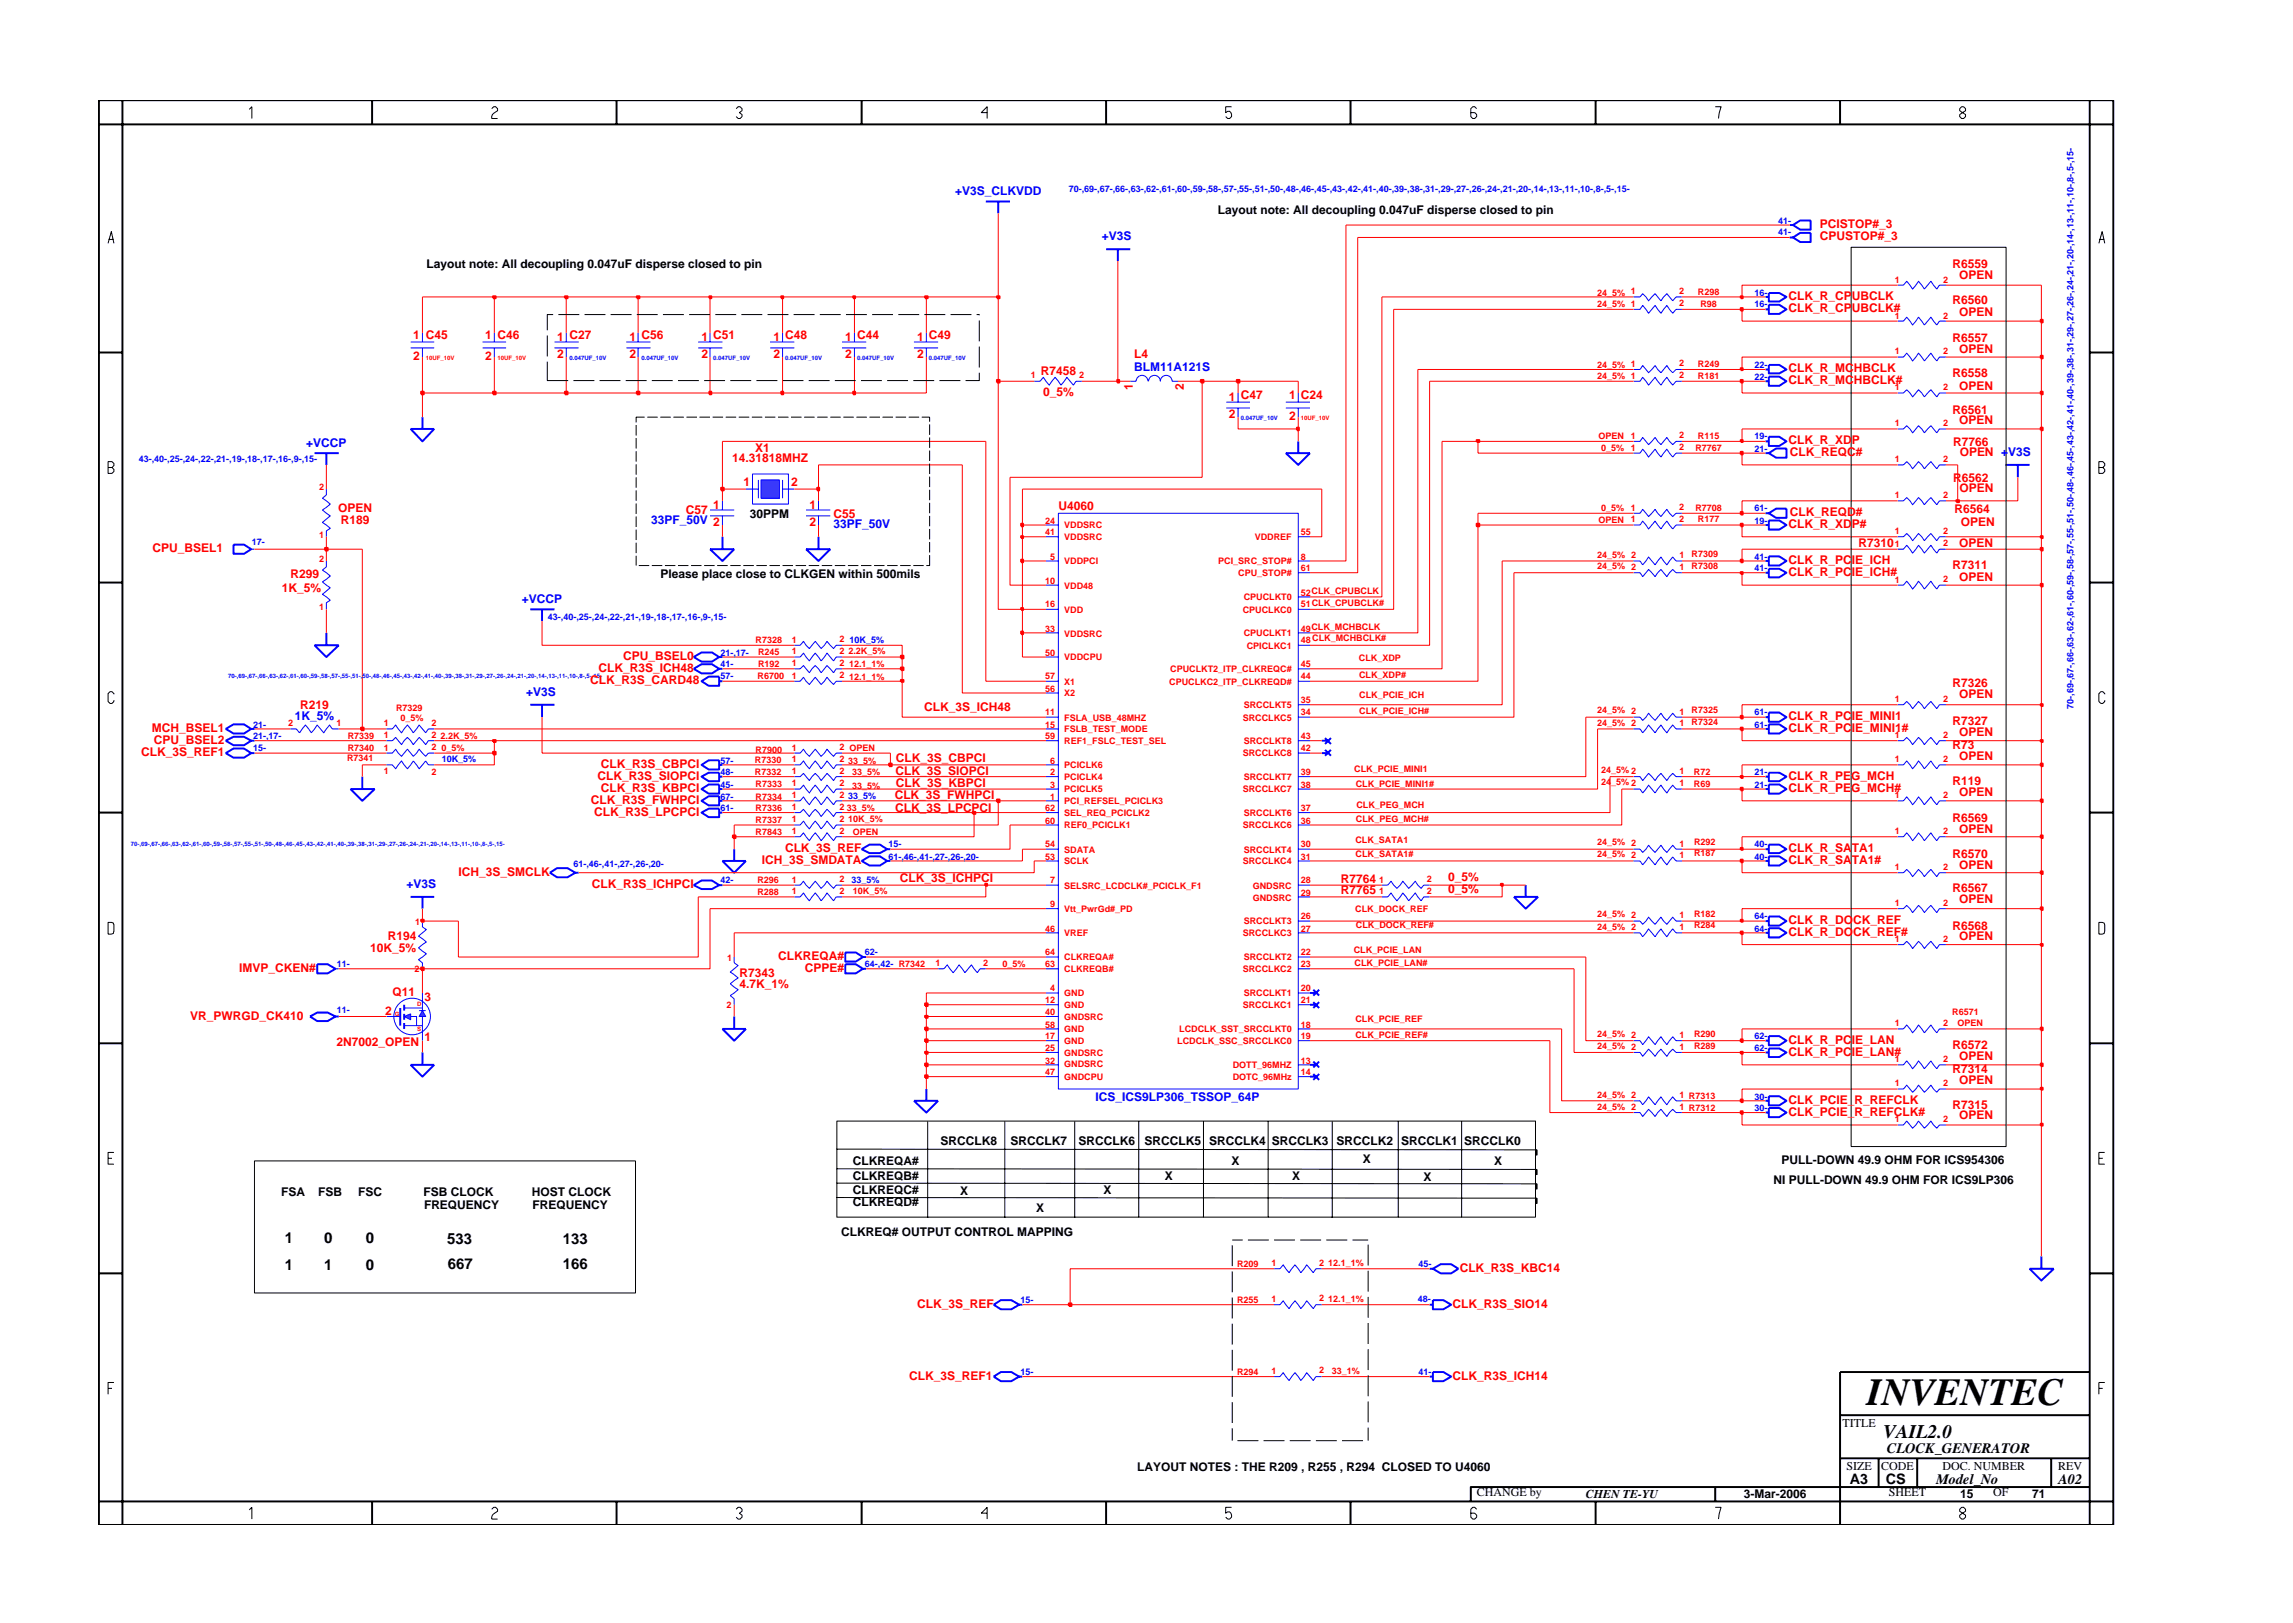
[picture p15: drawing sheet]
<svg xmlns="http://www.w3.org/2000/svg" width="297mm" height="210mm" viewBox="0 0 297 210" stroke-linecap="round" stroke-linejoin="round" font-family="sans-serif">
<defs><g id="words">
<text font-size="5" x="241.8" y="182">INVENTEC</text>
<text font-size="2.5" x="244" y="186.3">VAIL2.0</text>
<g font-size="1.9">
<text x="36.9" y="161">1</text>
<text x="42" y="161">0</text>
<text x="47.4" y="161">0</text>
<text x="57.9" y="161.1">533</text>
<text x="72.9" y="161.1">133</text>
<text x="36.9" y="164.6">1</text>
<text x="42" y="164.6">1</text>
<text x="47.4" y="164.6">0</text>
<text x="58" y="164.4">667</text>
<text x="72.9" y="164.4">166</text>
<text x="244.4" y="188.2">CLOCK_GENERATOR</text>
<text x="239.6" y="192.2">A3</text>
<text x="244.3" y="192.3">CS</text>
<text x="250.8" y="192.2">Model_No</text>
<text x="266.6" y="192.2">A02</text>
</g>
<g font-size="1.6" fill="#00f">
<text x="123.7" y="25.3">+V3S_CLKVDD</text>
<text x="142.7" y="31.1">+V3S</text>
<text x="146.9" y="48">BLM11A121S</text>
<text x="39.7" y="57.9">+VCCP</text>
<text x="84.4" y="67.9">33PF_50V 2</text>
<text x="108" y="68.4">33PF_50V</text>
<text x="67.6" y="78.1">+VCCP</text>
<text x="38.2" y="93.2">1K_5%</text>
<text x="68.2" y="90.2">+V3S</text>
<text x="52.7" y="115">+V3S</text>
<text x="141.9" y="142.6">ICS_ICS9LP306_TSSOP_64P</text>
</g>
<g font-size="1.6">
<text x="157.8" y="27.7">Layout note: All decoupling 0.047uF disperse closed to pin</text>
<text x="55.2" y="34.7">Layout note: All decoupling 0.047uF disperse closed to pin</text>
<text x="97.1" y="67.2">30PPM</text>
<text x="85.6" y="74.9">Please place close to CLKGEN within 500mils</text>
<text x="121.8" y="148.3">SRCCLK8</text>
<text x="130.9" y="148.3">SRCCLK7</text>
<text x="139.7" y="148.3">SRCCLK6</text>
<text x="148.3" y="148.3">SRCCLK5</text>
<text x="156.6" y="148.3">SRCCLK4</text>
<text x="164.8" y="148.3">SRCCLK3 SRCCLK2</text>
<text x="181.5" y="148.3">SRCCLK1</text>
<text x="189.7" y="148.3">SRCCLK0</text>
<text x="36.4" y="155">FSA</text>
<text x="41.2" y="155">FSB</text>
<text x="46.4" y="155">FSC</text>
<text x="54.8" y="155">FSB CLOCK</text>
<text x="68.9" y="155">HOST CLOCK</text>
<text x="110.5" y="152.8">CLKREQB#</text>
<text x="110.5" y="154.6">CLKREQC#</text>
<text x="110.5" y="151">CLKREQA#</text>
<text x="124.4" y="154.9">X</text>
<text x="142.9" y="154.7">X</text>
<text x="150.9" y="152.9">X</text>
<text x="159.5" y="150.9">X</text>
<text x="167.4" y="152.9">X</text>
<text x="176.5" y="150.7">X</text>
<text x="184.4" y="153">X</text>
<text x="193.6" y="150.9">X</text>
<text x="229.7" y="153.4">NI PULL-DOWN 49.9 OHM FOR ICS9LP306</text>
<text x="230.8" y="150.8">PULL-DOWN 49.9 OHM FOR ICS954306</text>
<text x="54.9" y="156.6">FREQUENCY</text>
<text x="69" y="156.6">FREQUENCY</text>
<text x="109" y="160.1">CLKREQ# OUTPUT CONTROL MAPPING</text>
<text x="110.5" y="156.2">CLKREQD#</text>
<text x="134.2" y="157">X</text>
<text x="238.7" y="184.8">TITLE</text>
<text x="147.3" y="190.6">LAYOUT NOTES : THE R209 , R255 , R294 CLOSED TO U4060</text>
<text x="239.2" y="190.4">SIZE</text>
<text x="243.7" y="190.4">CODE</text>
<text x="251.6" y="190.4">DOC. NUMBER</text>
<text x="266.6" y="190.4">REV</text>
<text x="191.3" y="193.9">CHANGE by</text>
<text x="205.4" y="194.1">CHEN TE-YU</text>
<text x="225.9" y="194.1">3-Mar-2006</text>
<text x="244.7" y="193.9">SHEET</text>
<text x="253.9" y="194.1">15</text>
<text x="258.2" y="193.9">OF</text>
<text x="263.3" y="194.1">71</text>
</g>
<g font-size="1.6" fill="#f00">
<text x="235.7" y="29.6">PCISTOP#_3</text>
<text x="235.7" y="31.1">CPUSTOP#_3</text>
<text x="252.9" y="34.7">R6559</text>
<text x="231.7" y="38.9">CLK_R_CPUBCLK</text>
<text x="231.7" y="40.4">CLK_R_CPUBCLK#</text>
<text x="252.9" y="39.4">R6560</text>
<text x="253.8" y="36.2">OPEN</text>
<text x="253.8" y="40.9">OPEN</text>
<text x="53.5" y="44">1 C45</text>
<text x="53.5" y="46.7">2</text>
<text x="62.9" y="44">1 C46</text>
<text x="62.9" y="46.7">2</text>
<text x="72.2" y="44.1">1 C27</text>
<text x="72.2" y="46.4">2</text>
<text x="81.6" y="44.1">1 C56</text>
<text x="81.6" y="46.4">2</text>
<text x="90.9" y="44.1">1 C51</text>
<text x="90.9" y="46.4">2</text>
<text x="100.2" y="44.1">1 C48</text>
<text x="100.2" y="46.4">2</text>
<text x="109.5" y="44.1">1 C44</text>
<text x="109.5" y="46.4">2</text>
<text x="118.8" y="44.1">1 C49</text>
<text x="118.8" y="46.4">2</text>
<text x="146.9" y="46.4">L4</text>
<text x="252.9" y="44.3">R6557</text>
<text x="253.8" y="45.7">OPEN</text>
<text x="134.8" y="48.6">R7458</text>
<text x="135.1" y="51.3">0_5%</text>
<text x="146.8" y="50.6" transform="rotate(-90 146.8 50.6)">1</text>
<text x="153.4" y="50.6" transform="rotate(-90 153.4 50.6)">2</text>
<text x="159.2" y="51.9">1 C47</text>
<text x="167" y="51.7">1 C24</text>
<text x="231.7" y="48.2">CLK_R_MCHBCLK</text>
<text x="231.7" y="49.8">CLK_R_MCHBCLK#</text>
<text x="252.9" y="48.9">R6558</text>
<text x="252.9" y="53.6">R6561</text>
<text x="253.8" y="50.6">OPEN</text>
<text x="94.8" y="59.9">14.31818MHZ</text>
<text x="97.8" y="58.5">X1</text>
<text x="159.2" y="54.2">2</text>
<text x="167" y="54.5">2</text>
<text x="231.7" y="57.5">CLK_R_XDP</text>
<text x="231.8" y="59.1">CLK_REQC#</text>
<text x="253" y="57.8">R7766</text>
<text x="253.8" y="54.9">OPEN</text>
<text x="253.9" y="59">OPEN +V3S</text>
<text x="92.4" y="65.9">1</text>
<text x="96.3" y="62.9">1</text>
<text x="102.5" y="62.9">2</text>
<text x="104.8" y="65.9">1</text>
<text x="253" y="62.4">R6562</text>
<text x="253.9" y="63.7">OPEN</text>
<text x="19.8" y="71.5">CPU_BSEL1</text>
<text x="43.8" y="66.3">OPEN</text>
<text x="44.1" y="67.8">R189</text>
<text x="88.8" y="66.6">C57</text>
<text x="104.8" y="68.2">2</text>
<text x="108" y="67.1">C55</text>
<text x="137.1" y="66.1">U4060</text>
<text x="231.7" y="68.4">CLK_R_XDP#</text>
<text x="231.8" y="66.8">CLK_REQD#</text>
<text x="240.7" y="70.9">R7310</text>
<text x="253.2" y="66.5">R6564</text>
<text x="253.8" y="70.9">OPEN</text>
<text x="254" y="68.1">OPEN</text>
<text x="36.5" y="76.6">1K_5%</text>
<text x="37.6" y="74.9">R299</text>
<text x="231.7" y="73.1">CLK_R_PCIE_ICH</text>
<text x="231.7" y="74.6">CLK_R_PCIE_ICH#</text>
<text x="252.9" y="73.7">R7311</text>
<text x="253.8" y="75.2">OPEN</text>
<text x="76.5" y="88.6">CLK_R3S_CARD48</text>
<text x="77.5" y="87.1">CLK_R3S_ICH48</text>
<text x="80.7" y="85.5">CPU_BSEL0</text>
<text x="252.9" y="89">R7326</text>
<text x="19.7" y="94.8">MCH_BSEL1</text>
<text x="38.9" y="91.9">R219</text>
<text x="119.7" y="92.1">CLK_3S_ICH48</text>
<text x="231.7" y="94.8">CLK_R_PCIE_MINI1#</text>
<text x="231.7" y="93.2">CLK_R_PCIE_MINI1</text>
<text x="252.9" y="93.9">R7327</text>
<text x="253.8" y="95.4">OPEN</text>
<text x="253.8" y="90.4">OPEN</text>
<text x="18.3" y="97.9">CLK_3S_REF1</text>
<text x="19.9" y="96.4">CPU_BSEL2</text>
<text x="77.4" y="101">CLK_R3S_SIOPCI</text>
<text x="77.8" y="99.5">CLK_R3S_CBPCI</text>
<text x="116" y="100.3">CLK_3S_SIOPCI</text>
<text x="116" y="98.7">CLK_3S_CBPCI</text>
<text x="116" y="102">CLK_3S_KBPCI</text>
<text x="231.7" y="101">CLK_R_PEG_MCH</text>
<text x="252.9" y="101.7">R119</text>
<text x="252.9" y="97.1">R73</text>
<text x="253.8" y="98.5">OPEN</text>
<text x="76.6" y="104.2">CLK_R3S_FWHPCI</text>
<text x="77" y="105.7">CLK_R3S_LPCPCI</text>
<text x="77.8" y="102.6">CLK_R3S_KBPCI</text>
<text x="115.9" y="103.6">CLK_3S_FWHPCI</text>
<text x="115.9" y="105.2">CLK_3S_LPCPCI</text>
<text x="231.7" y="102.6">CLK_R_PEG_MCH#</text>
<text x="252.9" y="106.5">R6569</text>
<text x="253.8" y="103.1">OPEN</text>
<text x="253.8" y="107.9">OPEN</text>
<text x="59.4" y="113.5">ICH_3S_SMCLK</text>
<text x="98.7" y="111.9">ICH_3S_SMDATA</text>
<text x="101.7" y="110.3">CLK_3S_REF</text>
<text x="231.7" y="111.9">CLK_R_SATA1#</text>
<text x="231.7" y="110.3">CLK_R_SATA1</text>
<text x="252.9" y="111.2">R6570</text>
<text x="253.8" y="112.6">OPEN</text>
<text x="76.7" y="115">CLK_R3S_ICHPCI</text>
<text x="116.6" y="114.2">CLK_3S_ICHPCI</text>
<text x="173.7" y="115.9">R7765</text>
<text x="173.7" y="114.3">R7764</text>
<text x="187.6" y="115.7">0_5%</text>
<text x="187.6" y="114.2">0_5%</text>
<text x="231.7" y="119.7">CLK_R_DOCK_REF</text>
<text x="252.9" y="115.6">R6567</text>
<text x="253.8" y="117">OPEN</text>
<text x="31" y="125.9">IMVP_CKEN#</text>
<text x="47.9" y="123.3">10K_5%</text>
<text x="50.2" y="121.8">R194</text>
<text x="100.8" y="124.3">CLKREQA#</text>
<text x="104.2" y="125.9">CPPE#</text>
<text x="231.7" y="121.3">CLK_R_DOCK_REF#</text>
<text x="252.9" y="120.4">R6568</text>
<text x="253.8" y="121.8">OPEN</text>
<text x="49.9" y="131.5">2</text>
<text x="50.9" y="129">Q11</text>
<text x="55" y="129.7">3</text>
<text x="95.8" y="126.5">R7343</text>
<text x="95.8" y="128">4.7K_1%</text>
<text x="24.6" y="132.2">VR_PWRGD_CK410</text>
<text x="43.6" y="135.5">2N7002_OPEN</text>
<text x="55" y="134.9">1</text>
<text x="231.7" y="136.8">CLK_R_PCIE_LAN#</text>
<text x="231.7" y="135.2">CLK_R_PCIE_LAN</text>
<text x="252.9" y="135.8">R6572</text>
<text x="253.8" y="137.3">OPEN</text>
<text x="231.7" y="143">CLK_PCIE_R_REFCLK</text>
<text x="252.9" y="139.1">R7314</text>
<text x="252.9" y="143.6">R7315</text>
<text x="253.8" y="140.5">OPEN</text>
<text x="231.7" y="144.5">CLK_PCIE_R_REFCLK#</text>
<text x="253.8" y="145">OPEN</text>
<text x="189.1" y="164.8">CLK_R3S_KBC14</text>
<text x="118.8" y="169.4">CLK_3S_REF</text>
<text x="188.2" y="169.4">CLK_R3S_SIO14</text>
<text x="117.8" y="178.7">CLK_3S_REF1</text>
<text x="188.2" y="178.7">CLK_R3S_ICH14</text>
</g>
<g font-size="1.2" fill="#00f">
<text x="138.5" y="24.9">70-,69-,67-,66-,63-,62-,61-,60-,59-,58-,57-,55-,51-,50-,48-,46-,45-,43-,42-,41-,40-,39-,38-,31-,29-,27-,26-,24-,21-,20-,14-,13-,11-,10-,8-,5-,15-</text>
<text x="230.3" y="29">41-</text>
<text x="230.3" y="30.5">41-</text>
<text x="227.3" y="39.8">16-</text>
<text x="227.3" y="38.3">16-</text>
<text x="227.3" y="47.6">22-</text>
<text x="227.3" y="49.2">22-</text>
<text x="18" y="59.8">43-,40-,25-,24-,22-,21-,19-,18-,17-,16-,9-,15-</text>
<text x="227.3" y="58.5">21-</text>
<text x="227.3" y="56.9">19-</text>
<text x="32.6" y="70.6">17-</text>
<text x="227.3" y="67.8">19-</text>
<text x="227.3" y="66.2">61-</text>
<text x="227.3" y="74">41-</text>
<text x="227.3" y="72.5">41-</text>
<text x="71" y="80.3">43-,40-,25-,24-,22-,21-,19-,18-,17-,16-,9-,15-</text>
<text x="110.1" y="83.3">10K_5%</text>
<text x="93.3" y="88">57-</text>
<text x="93.3" y="84.9">21-,17-</text>
<text x="93.3" y="86.5">41-</text>
<text x="32.8" y="94.3">21-</text>
<text x="32.8" y="95.8">21-,17-</text>
<text x="227.3" y="92.7">61-</text>
<text x="227.3" y="94.3">61-</text>
<text x="268.6" y="91.8" transform="rotate(-90 268.6 91.8)">70-,69-,67-,66-,63-,62-,61-,60-,59-,58-,57-,55-,51-,50-,48-,46-,45-,43-,42-,41-,40-,39-,38-,31-,29-,27-,26-,24-,21-,20-,14-,13-,11-,10-,8-,5-,15-</text>
<text x="32.8" y="97.3">15-</text>
<text x="57.2" y="98.7">10K_5%</text>
<text x="93.3" y="100.4">48-</text>
<text x="93.3" y="98.9">57-</text>
<text x="227.3" y="100.4">21-</text>
<text x="93.3" y="105.1">61-</text>
<text x="93.3" y="103.6">67-</text>
<text x="93.3" y="102.1">45-</text>
<text x="109.9" y="103.5">33_5%</text>
<text x="227.3" y="102.1">21-</text>
<text x="74.3" y="112.3">61-,46-,41-,27-,26-,20-</text>
<text x="115.1" y="109.8">15-</text>
<text x="115.1" y="111.4">61-,46-,41-,27-,26-,20-</text>
<text x="227.3" y="109.8">40-</text>
<text x="227.3" y="111.4">40-</text>
<text x="93.3" y="114.4">42-</text>
<text x="110.3" y="114.3">33_5%</text>
<text x="227.3" y="119.1">64-</text>
<text x="43.6" y="125.3">11-</text>
<text x="112" y="125.3">64-,42- R7342</text>
<text x="112" y="123.7">62-</text>
<text x="227.3" y="120.7">64-</text>
<text x="43.6" y="131.3">11-</text>
<text x="227.3" y="134.6">62-</text>
<text x="227.3" y="136.2">62-</text>
<text x="227.3" y="142.4">30-</text>
<text x="227.3" y="144">30-</text>
<text x="183.8" y="164.2">45-</text>
<text x="132.2" y="168.9">15-</text>
<text x="183.7" y="168.7">48-</text>
<text x="132.2" y="178.2">15-</text>
<text x="183.8" y="178.2">41-</text>
</g>
<g font-size="1.2" fill="#f00">
<text x="206.9" y="38.3">24_5% 1</text>
<text x="206.9" y="39.8">24_5% 1</text>
<text x="217.5" y="38.1">2</text>
<text x="217.5" y="39.7">2</text>
<text x="220" y="38.2">R298</text>
<text x="220.3" y="39.7">R98</text>
<text x="245.5" y="36.6">1</text>
<text x="245.5" y="41.3">1</text>
<text x="251.7" y="36.6">2</text>
<text x="251.7" y="41.3">2</text>
<text x="206.9" y="47.6">24_5% 1</text>
<text x="217.5" y="47.4">2</text>
<text x="220" y="47.5">R249</text>
<text x="245.5" y="45.9">1</text>
<text x="251.7" y="45.9">2</text>
<text x="133.5" y="49">1</text>
<text x="139.8" y="49">2</text>
<text x="206.9" y="49.1">24_5% 1</text>
<text x="217.5" y="49">2</text>
<text x="220" y="49.1">R181</text>
<text x="245.5" y="50.6">1</text>
<text x="251.7" y="50.6">2</text>
<text x="207.1" y="56.9">OPEN</text>
<text x="207.4" y="58.4">0_5%</text>
<text x="211.3" y="56.8">1</text>
<text x="211.3" y="58.4">1</text>
<text x="217.5" y="58.3">2</text>
<text x="217.5" y="56.8">2</text>
<text x="219.6" y="58.4">R7767</text>
<text x="220" y="56.8">R115</text>
<text x="245.5" y="59.9">1</text>
<text x="245.5" y="55.2">1</text>
<text x="251.7" y="59.9">2</text>
<text x="251.7" y="55.2">2</text>
<text x="41.3" y="63.5">2</text>
<text x="245.5" y="64.5">1</text>
<text x="251.7" y="64.5">2</text>
<text x="41.3" y="69.7">1</text>
<text x="135.4" y="67.8">24</text>
<text x="135.4" y="69.4">41</text>
<text x="137.9" y="68.4">VDDSRC</text>
<text x="137.9" y="70">VDDSRC</text>
<text x="162.5" y="70">VDDREF</text>
<text x="168.5" y="69.4">55</text>
<text x="207.1" y="67.8">OPEN</text>
<text x="207.4" y="66.2">0_5%</text>
<text x="211.3" y="67.7">1</text>
<text x="211.3" y="66.2">1</text>
<text x="217.5" y="67.7">2</text>
<text x="217.5" y="66.1">2</text>
<text x="219.6" y="66.2">R7708</text>
<text x="220" y="67.7">R177</text>
<text x="245.5" y="70.8">1</text>
<text x="245.5" y="69.2">1</text>
<text x="251.7" y="70.7">2</text>
<text x="251.7" y="69.2">2</text>
<text x="41.3" y="72.8">2</text>
<text x="135.4" y="75.6">10</text>
<text x="136" y="72.5">5</text>
<text x="137.9" y="76.2">VDD48</text>
<text x="137.9" y="73.1">VDDPCI</text>
<text x="157.8" y="73.1">PCI_SRC_STOP#</text>
<text x="160.4" y="74.6">CPU_STOP#</text>
<text x="161.1" y="77.8">CPUCLKT0</text>
<text x="168.5" y="74">61</text>
<text x="168.5" y="77.2">52CLK_CPUBCLK</text>
<text x="168.5" y="72.5">8</text>
<text x="206.9" y="72.2">24_5% 2</text>
<text x="206.9" y="73.8">24_5% 2</text>
<text x="217.6" y="72.3">1</text>
<text x="217.6" y="73.9">1</text>
<text x="219.1" y="72.2">R7309</text>
<text x="219.1" y="73.7">R7308</text>
<text x="245.5" y="75.5">1</text>
<text x="251.7" y="75.4">2</text>
<text x="41.3" y="79">1</text>
<text x="97.9" y="83.3">R7328</text>
<text x="102.6" y="83.3">1</text>
<text x="108.7" y="83.2">2</text>
<text x="135.4" y="81.8">33</text>
<text x="135.4" y="78.7">16</text>
<text x="137.9" y="82.6">VDDSRC</text>
<text x="137.9" y="79.4">VDD</text>
<text x="161" y="79.4">CPUCLKC0</text>
<text x="161.1" y="82.4">CPUCLKT1</text>
<text x="168.5" y="81.8">49CLK_MCHBCLK</text>
<text x="168.5" y="83.3">48CLK_MCHBCLK#</text>
<text x="168.5" y="78.7">51CLK_CPUBCLK#</text>
<text x="98.1" y="88">R6700</text>
<text x="98.2" y="86.5">R192</text>
<text x="98.2" y="84.9">R245</text>
<text x="102.6" y="84.8">1</text>
<text x="102.6" y="86.3">1</text>
<text x="102.6" y="87.9">1</text>
<text x="108.7" y="84.7">2</text>
<text x="108.7" y="86.3">2</text>
<text x="108.7" y="87.8">2</text>
<text x="109.9" y="84.8">2.2K_5%</text>
<text x="110" y="86.4">12.1_1%</text>
<text x="110" y="88.1">12.1_1%</text>
<text x="135.4" y="88">57</text>
<text x="135.4" y="89.6">56</text>
<text x="135.4" y="84.9">50</text>
<text x="137.9" y="88.7">X1</text>
<text x="137.9" y="85.6">VDDCPU</text>
<text x="151.5" y="88.7">CPUCLKC2_ITP_CLKREQD#</text>
<text x="151.6" y="87.1">CPUCLKT2_ITP_CLKREQC#</text>
<text x="161.5" y="84">CPICLKC1</text>
<text x="168.5" y="86.5">45</text>
<text x="168.5" y="88">44</text>
<text x="176" y="85.6">CLK_XDP</text>
<text x="176.1" y="87.8">CLK_XDP#</text>
<text x="37.3" y="94">2</text>
<text x="43.6" y="94.1">1</text>
<text x="45" y="95.8">R7339</text>
<text x="49.7" y="95.6">1</text>
<text x="49.7" y="94.1">1</text>
<text x="51.3" y="92.1">R7329</text>
<text x="51.9" y="93.4">0_5%</text>
<text x="55.9" y="95.6">2</text>
<text x="55.9" y="94">2</text>
<text x="57.1" y="95.7">2.2K_5%</text>
<text x="135.4" y="95.8">59</text>
<text x="135.4" y="92.7">11</text>
<text x="135.4" y="94.3">15</text>
<text x="137.9" y="90.2">X2</text>
<text x="137.9" y="93.3">FSLA_USB_48MHZ</text>
<text x="137.9" y="94.9">FSLB_TEST_MODE</text>
<text x="161" y="93.3">SRCCLKC5</text>
<text x="161.1" y="91.7">SRCCLKT5</text>
<text x="168.5" y="92.7">34</text>
<text x="168.5" y="91.1">35</text>
<text x="168.5" y="95.8">43</text>
<text x="176.1" y="90.4">CLK_PCIE_ICH</text>
<text x="176.1" y="92.5">CLK_PCIE_ICH#</text>
<text x="206.9" y="94">24_5% 2</text>
<text x="206.9" y="92.4">24_5% 2</text>
<text x="217.6" y="92.6">1</text>
<text x="217.6" y="94.1">1</text>
<text x="219.1" y="93.9">R7324</text>
<text x="219.1" y="92.3">R7325</text>
<text x="245.5" y="91">1</text>
<text x="245.5" y="95.6">1</text>
<text x="251.7" y="91">2</text>
<text x="251.7" y="95.6">2</text>
<text x="45" y="98.6">R7341</text>
<text x="45" y="97.3">R7340</text>
<text x="49.7" y="97.2">1</text>
<text x="49.7" y="100.3">1</text>
<text x="55.9" y="97.1">2</text>
<text x="55.9" y="100.4">2</text>
<text x="57.2" y="97.2">0_5%</text>
<text x="97.8" y="98.8">R7330</text>
<text x="97.8" y="100.4">R7332</text>
<text x="97.9" y="102">R7333</text>
<text x="97.9" y="97.6">R7900</text>
<text x="102.6" y="101.9">1</text>
<text x="102.6" y="97.2">1</text>
<text x="102.6" y="98.7">1</text>
<text x="102.6" y="100.3">1</text>
<text x="108.7" y="101.8">2</text>
<text x="108.7" y="97.1">2 OPEN</text>
<text x="108.7" y="98.7">2</text>
<text x="108.7" y="100.3">2</text>
<text x="109.9" y="98.9">33_5%</text>
<text x="110.4" y="100.4">33_5%</text>
<text x="136" y="100.4">2</text>
<text x="136" y="98.9">6</text>
<text x="137.9" y="96.4">REF1_FSLC_TEST_SEL</text>
<text x="137.9" y="101.1">PCICLK4</text>
<text x="137.9" y="99.5">PCICLK6</text>
<text x="161" y="98">SRCCLKC8</text>
<text x="161.1" y="101.1">SRCCLKT7</text>
<text x="161.1" y="96.4">SRCCLKT8</text>
<text x="168.5" y="97.3">42</text>
<text x="168.5" y="100.4">39</text>
<text x="175.4" y="100">CLK_PCIE_MINI1</text>
<text x="175.6" y="101.9">CLK_PCIE_MINI1#</text>
<text x="207.4" y="101.7">24_5% 2</text>
<text x="207.4" y="100.1">24_5% 2</text>
<text x="217.6" y="101.9">1</text>
<text x="217.6" y="100.3">1</text>
<text x="219.4" y="102">R69</text>
<text x="219.4" y="100.4">R72</text>
<text x="245.5" y="98.7">1</text>
<text x="251.7" y="98.7">2</text>
<text x="97.9" y="105.1">R7336</text>
<text x="97.9" y="103.6">R7334</text>
<text x="97.9" y="106.6">R7337</text>
<text x="102.6" y="104.9">1</text>
<text x="102.6" y="103.4">1</text>
<text x="102.6" y="106.5">1</text>
<text x="108.7" y="104.9">2</text>
<text x="108.7" y="103.4">2</text>
<text x="108.7" y="106.5">2</text>
<text x="109.7" y="105">33_5%</text>
<text x="109.9" y="106.5">10K_5%</text>
<text x="110.4" y="102.2">33_5%</text>
<text x="135.4" y="106.7">60</text>
<text x="135.4" y="105.1">62</text>
<text x="136" y="102.1">3</text>
<text x="136" y="103.6">1</text>
<text x="137.9" y="107.3">REF0_PCICLK1</text>
<text x="137.9" y="102.7">PCICLK5</text>
<text x="137.9" y="104.2">PCI_REFSEL_PCICLK3</text>
<text x="137.9" y="105.7">SEL_REQ_PCICLK2</text>
<text x="161" y="107.3">SRCCLKC6</text>
<text x="161" y="102.7">SRCCLKC7</text>
<text x="161.1" y="105.7">SRCCLKT6</text>
<text x="168.5" y="106.7">36</text>
<text x="168.5" y="102.1">38</text>
<text x="168.5" y="105.1">37</text>
<text x="175.6" y="106.5">CLK_PEG_MCH#</text>
<text x="175.7" y="104.7">CLK_PEG_MCH</text>
<text x="245.5" y="103.4">1</text>
<text x="251.7" y="103.4">2</text>
<text x="97.9" y="108.2">R7843</text>
<text x="102.6" y="108.1">1</text>
<text x="108.7" y="108.1">2</text>
<text x="110.5" y="108.1">OPEN</text>
<text x="135.4" y="111.4">53</text>
<text x="135.4" y="109.8">54</text>
<text x="137.9" y="112">SCLK</text>
<text x="137.9" y="110.4">SDATA</text>
<text x="161" y="112">SRCCLKC4</text>
<text x="161.1" y="110.4">SRCCLKT4</text>
<text x="168.5" y="109.8">30</text>
<text x="168.5" y="111.4">31</text>
<text x="175.6" y="109.2">CLK_SATA1</text>
<text x="175.6" y="111">CLK_SATA1#</text>
<text x="206.9" y="109.5">24_5% 2</text>
<text x="206.9" y="111">24_5% 2</text>
<text x="217.6" y="109.7">1</text>
<text x="217.6" y="111.2">1</text>
<text x="219.4" y="109.4">R292</text>
<text x="219.4" y="110.9">R187</text>
<text x="245.5" y="112.7">1</text>
<text x="245.5" y="108.1">1</text>
<text x="251.7" y="112.7">2</text>
<text x="251.7" y="108.1">2</text>
<text x="53.8" y="119.8">1</text>
<text x="98.1" y="114.3">R296</text>
<text x="98.1" y="115.9">R288</text>
<text x="102.6" y="114.3">1</text>
<text x="102.6" y="115.9">1</text>
<text x="108.7" y="115.8">2</text>
<text x="108.7" y="114.2">2</text>
<text x="110.5" y="115.9">10K_5%</text>
<text x="136" y="117.5">9</text>
<text x="136" y="114.4">7</text>
<text x="137.9" y="118.2">Vtt_PwrGd#_PD</text>
<text x="137.9" y="115.1">SELSRC_LCDCLK#_PCICLK_F1</text>
<text x="161.1" y="119.8">SRCCLKT3</text>
<text x="162.3" y="115.2">GNDSRC</text>
<text x="162.3" y="116.8">GNDSRC</text>
<text x="168.5" y="114.4">28</text>
<text x="168.5" y="116">29</text>
<text x="168.5" y="119.1">26</text>
<text x="175.6" y="118.2">CLK_DOCK_REF</text>
<text x="178.7" y="115.9">1</text>
<text x="178.7" y="114.3">1</text>
<text x="184.9" y="115.8">2</text>
<text x="184.9" y="114.2">2</text>
<text x="206.9" y="118.8">24_5% 2</text>
<text x="217.6" y="119">1</text>
<text x="219.4" y="118.7">R182</text>
<text x="245.5" y="117.4">1</text>
<text x="251.7" y="117.4">2</text>
<text x="53.7" y="125.9">2</text>
<text x="94.2" y="124.5">1</text>
<text x="121.2" y="125.2">1</text>
<text x="127.4" y="125.1">2</text>
<text x="129.9" y="125.2">0_5%</text>
<text x="135.4" y="123.7">64</text>
<text x="135.4" y="125.3">63</text>
<text x="135.4" y="120.7">46</text>
<text x="137.9" y="124.4">CLKREQA#</text>
<text x="137.9" y="125.9">CLKREQB#</text>
<text x="137.9" y="121.3">VREF</text>
<text x="161" y="125.9">SRCCLKC2</text>
<text x="161" y="121.3">SRCCLKC3</text>
<text x="161.1" y="124.4">SRCCLKT2</text>
<text x="168.5" y="123.7">22</text>
<text x="168.5" y="125.3">23</text>
<text x="168.5" y="120.7">27</text>
<text x="175.4" y="123.5">CLK_PCIE_LAN</text>
<text x="175.5" y="125.2">CLK_PCIE_LAN#</text>
<text x="175.7" y="120.3">CLK_DOCK_REF#</text>
<text x="206.9" y="120.4">24_5% 2</text>
<text x="217.6" y="120.5">1</text>
<text x="219.4" y="120.3">R284</text>
<text x="245.5" y="122">1</text>
<text x="251.7" y="122">2</text>
<text x="94.1" y="130.6">2</text>
<text x="135.4" y="130">12</text>
<text x="135.4" y="131.5">40</text>
<text x="136" y="128.4">4</text>
<text x="137.9" y="130.6">GND</text>
<text x="137.9" y="129">GND</text>
<text x="161" y="130.6">SRCCLKC1</text>
<text x="161.1" y="129.1">SRCCLKT1</text>
<text x="168.5" y="128.4">20</text>
<text x="168.5" y="130">21</text>
<text x="252.9" y="131.5">R6571</text>
<text x="135.4" y="134.6">17</text>
<text x="135.4" y="136.2">25</text>
<text x="135.4" y="137.8">32</text>
<text x="135.4" y="133.1">58</text>
<text x="137.9" y="135.2">GND</text>
<text x="137.9" y="136.8">GNDSRC</text>
<text x="137.9" y="132.1">GNDSRC</text>
<text x="137.9" y="133.6">GND</text>
<text x="152.5" y="135.3">LCDCLK_SSC_SRCCLKC0</text>
<text x="152.8" y="133.7">LCDCLK_SST_SRCCLKT0</text>
<text x="168.5" y="137.8">13</text>
<text x="168.5" y="134.6">19</text>
<text x="168.5" y="133.1">18</text>
<text x="175.6" y="132.5">CLK_PCIE_REF</text>
<text x="175.6" y="134.5">CLK_PCIE_REF#</text>
<text x="206.9" y="134.4">24_5% 2</text>
<text x="206.9" y="135.9">24_5% 2</text>
<text x="217.6" y="134.5">1</text>
<text x="217.6" y="136">1</text>
<text x="219.4" y="134.3">R290</text>
<text x="219.4" y="135.8">R289</text>
<text x="245.5" y="137.6">1</text>
<text x="245.5" y="133">1</text>
<text x="251.7" y="137.5">2</text>
<text x="251.7" y="132.9">2</text>
<text x="253.6" y="132.9">OPEN</text>
<text x="135.4" y="139.3">47</text>
<text x="137.9" y="138.3">GNDSRC</text>
<text x="137.9" y="139.9">GNDCPU</text>
<text x="159.7" y="139.9">DOTC_96MHz</text>
<text x="159.7" y="138.4">DOTT_96MHZ</text>
<text x="168.5" y="139.3">14</text>
<text x="206.9" y="143.8">24_5% 2</text>
<text x="206.9" y="142.2">24_5% 2</text>
<text x="217.6" y="143.8">1 R7312</text>
<text x="217.6" y="142.3">1 R7313</text>
<text x="245.5" y="140.7">1</text>
<text x="251.7" y="140.7">2</text>
<text x="245.5" y="145.4">1</text>
<text x="251.7" y="145.3">2</text>
<text x="160.3" y="164.1">R209</text>
<text x="164.7" y="164">1</text>
<text x="170.9" y="163.9">2</text>
<text x="172.1" y="164">12.1_1%</text>
<text x="160.3" y="168.8">R255</text>
<text x="164.7" y="168.7">1</text>
<text x="170.9" y="168.6">2</text>
<text x="172.1" y="168.7">12.1_1%</text>
<text x="160.3" y="178.1">R294</text>
<text x="164.7" y="178">1</text>
<text x="170.9" y="177.9">2</text>
<text x="172.5" y="178">33_1%</text>
</g>
<g font-size=".8" fill="#f00">
<text x="55.1" y="46.7">10UF_10V</text>
<text x="64.5" y="46.7">10UF_10V</text>
<text x="168.5" y="54.5">10UF_10V</text>
<text x="51.2" y="131.6">G</text>
<text x="54" y="130.4">D</text>
<text x="54" y="133.6">S</text>
</g>
<g font-size=".8" fill="#00f">
<text x="73.8" y="46.7">0.047UF_10V</text>
<text x="83.1" y="46.7">0.047UF_10V</text>
<text x="92.4" y="46.7">0.047UF_10V</text>
<text x="101.7" y="46.7">0.047UF_10V</text>
<text x="111" y="46.7">0.047UF_10V</text>
<text x="120.3" y="46.7">0.047UF_10V</text>
<text x="160.7" y="54.5">0.047UF_10V</text>
<text x="29.6" y="87.8">70-,69-,67-,66-,63-,62-,61-,60-,59-,58-,57-,55-,51-,50-,48-,46-,45-,43-,42-,41-,40-,39-,38-,31-,29-,27-,26-,24-,21-,20-,14-,13-,11-,10-,8-,5-,15-</text>
<text x="17" y="109.6">70-,69-,67-,66-,63-,62-,61-,60-,59-,58-,57-,55-,51-,50-,48-,46-,45-,43-,42-,41-,40-,39-,38-,31-,29-,27-,26-,24-,21-,20-,14-,13-,11-,10-,8-,5-,15-</text>
</g>
</g></defs>
<g fill="none" stroke="#00f" stroke-width=".13">
<path d="M81.1 44.3h3.2M81.1 45.1h3.2M82.7 43.1v1.2M82.7 45.1v1.2M90.5 44.3h3.1M90.5 45.1h3.1M92 43.1v1.2M92 45.1v1.2M211.6 47.9h.9l.3-.5 .8 .9 .8-.9 .8 .9 .7-.9 .8 .9 .4-.4h.8M245.8 71.1h.8l.4-.5 .8 1.1 .7-1.1 .8 1.1 .8-1.1 .8 1.1 .3-.6h.9M50.1 97.6h.7l.5-.5 .7 .9 .8-.9 .7 .9 .8-.9 .8 .9 .4-.4h.7M102.9 97.6h.8l.4-.5 .7 .9 .8-.9 .8 .9 .7-.9 .9 .9 .3-.4h.8"/>
<path d="M211.6 110h.9l.3 .4 .8-.9 .8 .9 .8-.9 .7 .9 .8-.9 .4 .5h.8M50.1 131.7h1.7M165 178.3h.8l.4-.5 .8 1 .8-1 .7 1 .8-1 .8 1 .4-.5h.7"/>
</g>
<g fill="none" stroke="#00f" stroke-width=".25">
<path d="M166.6 58.7h3.1l-1.5 1.5zM168.2 57.2v1.5M29.2 94.4l1.1-.6h1.3l.9 .6-.9 .6h-1.3zM32.5 94.4h.5M68.7 91.3h3.1M70.2 91.3v1.6M90.9 88.3l.9-.6h1.4v1.1h-1.4zM93.2 88.3h.4M171.2 97.6h.8M171.6 97.1l.8 .8M172.4 97.1l-.8 .8M90.9 103.7l.9-.5h1.4v1.1h-1.4z"/>
<path d="M93.2 103.7h.4M51.8 130.6v2.3M93.6 133.3h3l-1.5 1.5zM95.1 131.7v1.6M228.7 142.6h.4M229.1 142h1.4l.9 .6-.9 .6h-1.4z"/>
</g>
<path d="M54.7 130.9l.4 .8h-.8z" fill="#3c3cc8"/>
<path d="M54.3 130.9h.8M54.7 130.9l.4 .8h-.8z" fill="none" stroke="#00f" stroke-width=".13"/>
<path d="M52.4 131.7l.8-.4v.8z" fill="#3c3cc8"/>
<g fill="none" stroke="#00f" stroke-width=".13">
<path d="M211.6 38.5h.9l.3-.5 .8 1 .8-1 .8 1 .7-1 .8 1 .4-.5h.8M245.8 36.9h.8l.4-.5 .8 1.1 .7-1.1 .8 1.1 .8-1.1 .8 1.1 .3-.6h.9M53.2 44.3h3M53.2 45.1h3M54.7 43.1v1.2M54.7 45.1v1.2M118.4 44.3h3.1M118.4 45.1h3.1M120 43.1v1.2M120 45.1v1.2M146.4 49.4h.8a.76 .76 0 0 1 .7-.8 .76 .76 0 0 1 .8 .8M148.8 49.4a.76 .76 0 0 1 .7-.8 .76 .76 0 0 1 .8 .8 .76 .76 0 0 1 .8-.8 .76 .76 0 0 1 .7 .8h.8"/>
<path d="M158.9 52.1h3M158.9 52.9h3M160.4 50.9v1.2M160.4 52.9v1.1M166.6 52.1h3.1M166.6 52.9h3.1M168.2 50.9v1.2M168.2 52.9v1.1M32.5 71.1h.5M42.3 72.7v.7l-.5 .5 1 .7-1 .8 1 .7-1 .9 1 .8-.5 .3v.8M92 66.1h3.1M92 66.8h3.1"/>
<path d="M93.6 64.9v1.2M93.6 66.8v1.2M96.6 63.4h1.6M97.5 61.4h4.6v3.9h-4.6zM98.2 62.2v2.3M101.4 63.4h1.5M101.4 62.2v2.3M211.6 74.2h.9l.3 .5 .8-.9 .8 .9 .8-.9 .7 .9 .8-.9 .4 .4h.8M211.6 66.5h.9l.3-.5 .8 .9 .8-.9 .8 .9 .7-.9 .8 .9 .4-.4h.8M211.6 72.7h.9l.3 .5 .8-1 .8 1 .8-1 .7 1 .8-1 .4 .5h.8M211.6 68h.9l.3-.5 .8 1 .8-1 .8 1 .7-1 .8 1 .4-.5h.8M102.9 86.6h.8l.4-.4 .7 1 .8-1 .8 1 .7-1 .9 1 .3-.6h.8"/>
<path d="M102.9 83.6h.8l.4-.5 .7 .9 .8-.9 .8 .9 .7-.9 .9 .9 .3-.4h.8M102.9 85.1h.8l.4-.5 .7 1 .8-1 .8 1 .7-1 .9 1 .3-.5h.8M211.6 92.9h.9l.3 .4 .8-.9 .8 .9 .8-.9 .7 .9 .8-.9 .4 .5h.8M245.8 99.1h.8l.4-.5 .8 1 .7-1 .8 1 .8-1 .8 1 .3-.5h.9M245.8 91.3h.8l.4-.4 .8 .9 .7-.9 .8 .9 .8-.9 .8 .9 .3-.5h.9M54.7 119.3v.8l.5 .3-1 .9 1 .7-1 .8 1 .8-1 .7 .5 .4v.8M102.9 105.3h.8l.4-.5 .7 1 .8-1 .8 1 .7-1 .9 1 .3-.5h.8M102.9 102.2h.8l.4-.5 .7 1 .8-1 .8 1 .7-1 .9 1 .3-.5h.8M102.9 114.7h.8l.4-.5 .7 .9 .8-.9 .8 .9 .7-.9 .9 .9 .3-.4h.8M211.6 111.5h.9l.3 .5 .8-1 .8 1 .8-1 .7 1 .8-1 .4 .5h.8M245.8 113.1h.8l.4-.5 .8 1 .7-1 .8 1 .8-1 .8 1 .3-.5h.9M43.5 125.5h.4"/>
<path d="M52.4 131.7l.8-.4v.8zM52.4 132.9h2.3M52.4 130.6h2.3M53.2 131.7h.8v1.2M54.7 128.6v2.3M54.7 131.7v3.1M121.5 125.5h.8l.4-.5 .8 1 .7-1 .8 1 .8-1 .8 1 .3-.5h.8M165 164.4h.8l.4-.5 .8 1 .8-1 .7 1 .8-1 .8 1 .4-.5h.7M165 169h.8l.4-.5 .8 1 .8-1 .7 1 .8-1 .8 1 .4-.5h.7"/>
<circle cx="53.4" cy="131.7" r="2.37"/>
</g>
<g fill="none" stroke="#00f" stroke-width=".25">
<path d="M228.7 38.5h.4M229.1 39.5h1.4l.9 .6-.9 .6h-1.4zM229.1 38h1.4l.9 .5-.9 .6h-1.4zM231.8 29.2h.5M231.8 30.8h.5M232.3 29.2l.9-.6h1.4v1.1h-1.4zM232.3 30.8l.9-.6h1.4v1.2h-1.4zM228.7 40.1h.4M228.7 58.7h.4M229.1 58.7l1-.6h1.3v1.2h-1.3zM30.3 70.6h1.3l.9 .5-.9 .6h-1.3zM104.4 71.1h3.2l-1.6 1.6z"/>
<path d="M106 69.5v1.6M228.7 66.5h.4M228.7 68h.4M228.7 74.2h.4M229.1 66.5l1-.6h1.3v1.2h-1.3zM229.1 67.4h1.4l.9 .6-.9 .6h-1.4zM229.1 73.7h1.4l.9 .5-.9 .6h-1.4zM259.8 60.2h3.1M261.4 60.2v1.6M29.2 96l1.1-.6h1.3l.9 .6-.9 .5h-1.3zM29.2 97.6l1.1-.6h1.3l.9 .6-.9 .6h-1.3zM32.5 96h.5"/>
<path d="M32.5 97.6h.5M40.8 83.6h3.1l-1.6 1.5zM42.3 82v1.6M171.2 96h.8M171.6 95.6l.8 .8M172.4 95.6l-.8 .8M45.4 102.2h3.1l-1.6 1.5zM46.9 100.6v1.6M90.9 100.6l.9-.5h1.4v1.1h-1.4zM90.9 102.2l.9-.6h1.4v1.2h-1.4zM90.9 105.3l.9-.5h1.4v1.1h-1.4zM93.2 102.2h.4"/>
<path d="M93.2 100.6h.4M93.2 105.3h.4M111.6 111.5l1-.6h1.4l.9 .6-.9 .6h-1.4zM114.9 111.5h.4M196.1 116.2h3.1l-1.6 1.5zM197.6 114.7v1.5M228.7 119.3h.4M229.1 118.7h1.4l.9 .6-.9 .6h-1.4zM40.2 131.7l.9-.5h1.3l1.1 .5-1.1 .6h-1.3zM41.1 124.9h1.3l1.1 .6-1.1 .6h-1.3zM43.5 131.7h.4M52.4 130.2v.7"/>
<path d="M52.4 131.3v.8M52.4 132.5v.8M53.2 138h3l-1.5 1.5zM54.7 136.3v1.7M109.5 123.4h1.4l.9 .6-.9 .6h-1.4zM111.8 124h.4M169.7 128.6h.8M169.7 130.2h.8M170.1 128.2l.8 .8M170.1 129.8l.8 .8M170.9 128.2l-.8 .8M170.9 129.8l-.8 .8"/>
<path d="M128.7 169l1-.6h1.3l1 .6-1 .6h-1.3zM132 169h.4M185.2 169h.4M185.2 178.3h.4M185.6 168.4h1.4l1 .6-1 .6h-1.4zM185.6 177.7h1.4l1 .6-1 .6h-1.4z"/>
</g>
<path d="M98.6 62.2h2.4v2.3h-2.4z" fill="#3c3cc8"/>
<g fill="none" stroke="#00f" stroke-width=".13">
<path d="M62.5 44.3h3.1M62.5 45.1h3.1M64 43.1v1.2M64 45.1v1.2M71.8 44.3h3.2M71.8 45.1h3.2M73.3 43.1v1.2M73.3 45.1v1.2M99.8 44.3h3.1M99.8 45.1h3.1M101.4 43.1v1.2M101.4 45.1v1.2"/>
<path d="M109.1 44.3h3.1M109.1 45.1h3.1M110.7 43.1v1.2M110.7 45.1v1.2M134 49.4h.7l.5-.5 .7 1 .8-1 .7 1 .8-1 .9 1 .3-.5h.8M211.6 58.7h.9l.3-.5 .8 1 .8-1 .8 1 .7-1 .8 1 .4-.5h.8M211.6 57.2h.9l.3-.5 .8 .9 .8-.9 .8 .9 .7-.9 .8 .9 .4-.4h.8M211.6 40.1h.9l.3-.5 .8 1 .8-1 .8 1 .7-1 .8 1 .4-.5h.8M211.6 49.4h.9l.3-.5 .8 1 .8-1 .8 1 .7-1 .8 1 .4-.5h.8M245.8 46.3h.8l.4-.6 .8 1.1 .7-1.1 .8 1.1 .8-1.1 .8 1.1 .3-.5h.9M245.8 55.6h.8l.4-.5 .8 1 .7-1 .8 1 .8-1 .8 1 .3-.5h.9M245.8 50.9h.8l.4-.4 .8 .9 .7-.9 .8 .9 .8-.9 .8 .9 .3-.5h.9"/>
<path d="M245.8 41.6h.8l.4-.5 .8 1 .7-1 .8 1 .8-1 .8 1 .3-.5h.9M42.3 63.4v.7l-.5 .4 1 .8-1 .8 1 .7-1 .9 1 .7-.5 .4v.7M98.6 62.2h2.4v2.3h-2.4zM104.4 66.1h3.2M104.4 66.8h3.2M106 64.9v1.2M106 66.8v1.2M135.5 69.5h1.6M135.5 75.8h1.6M135.5 72.7h1.6M135.5 78.9h1.6M135.5 68h1.6"/>
<path d="M137.1 66.5h31.1v74.6h-31.1zM168.2 69.5h1.5M168.2 72.7h1.5M168.2 78.9h1.5M168.2 74.2h1.5M168.2 77.3h1.5M245.8 60.2h.8l.4-.4 .8 .9 .7-.9 .8 .9 .8-.9 .8 .9 .3-.5h.9M245.8 64.9h.8l.4-.4 .8 .9 .7-.9 .8 .9 .8-.9 .8 .9 .3-.5h.9M245.8 69.5h.8l.4-.4 .8 .9 .7-.9 .8 .9 .8-.9 .8 .9 .3-.5h.9M245.8 75.8h.8l.4-.5 .8 1 .7-1 .8 1 .8-1 .8 1 .3-.5h.9M37.6 94.4h.8l.4 .5 .8-1 .7 1 .8-1 .8 1 .8-1 .3 .5h.9M50.1 96h.7l.5-.5 .7 1 .8-1 .7 1 .8-1 .8 1 .4-.5h.7"/>
<path d="M50.1 94.4h.7l.5-.5 .7 1 .8-1 .7 1 .8-1 .8 1 .4-.5h.7M50.1 99.1h.7l.5 .5 .7-1 .8 1 .7-1 .8 1 .8-1 .4 .5h.7M102.9 99.1h.8l.4-.5 .7 1 .8-1 .8 1 .7-1 .9 1 .3-.5h.8M102.9 88.3h.8l.4-.6 .7 1 .8-1 .8 1 .7-1 .9 1 .3-.4h.8M135.5 96h1.6M135.5 94.4h1.6M135.5 99.1h1.6M135.5 88.3h1.6M135.5 82h1.6M135.5 85.1h1.6M135.5 89.8h1.6M135.5 92.9h1.6"/>
<path d="M168.2 96h1.5M168.2 88.3h1.5M168.2 82h1.5M168.2 92.9h1.5M168.2 83.6h1.5M168.2 86.6h1.5M168.2 91.3h1.5M168.2 97.6h1.5M211.6 94.4h.9l.3 .5 .8-1 .8 1 .8-1 .7 1 .8-1 .4 .5h.8M245.8 96h.8l.4-.5 .8 1 .7-1 .8 1 .8-1 .8 1 .3-.5h.9M102.9 100.6h.8l.4-.4 .7 .9 .8-.9 .8 .9 .7-.9 .9 .9 .3-.5h.8M102.9 103.7h.8l.4-.5 .7 1.1 .8-1.1 .8 1.1 .7-1.1 .9 1.1 .3-.6h.8"/>
<path d="M102.9 116.2h.8l.4-.5 .7 1 .8-1 .8 1 .7-1 .9 1 .3-.5h.8M102.9 108.4h.8l.4-.5 .7 1 .8-1 .8 1 .7-1 .9 1 .3-.5h.8M102.9 106.9h.8l.4-.5 .7 1 .8-1 .8 1 .7-1 .9 1 .3-.5h.8M135.5 117.7h1.6M135.5 103.7h1.6M135.5 100.6h1.6M135.5 102.2h1.6M135.5 114.7h1.6M135.5 110h1.6M135.5 111.5h1.6M135.5 105.3h1.6M135.5 106.9h1.6"/>
<path d="M168.2 119.3h1.5M168.2 100.6h1.5M168.2 116.2h1.5M168.2 102.2h1.5M168.2 114.7h1.5M168.2 110h1.5M168.2 111.5h1.5M168.2 105.3h1.5M168.2 106.9h1.5M179 114.7h.8l.4-.5 .8 .9 .7-.9 .8 .9 .8-.9 .8 .9 .3-.4h.8M179 116.2h.8l.4-.5 .8 1 .7-1 .8 1 .8-1 .8 1 .3-.5h.8M211.6 119.3h.9l.3 .4 .8-.9 .8 .9 .8-.9 .7 .9 .8-.9 .4 .5h.8"/>
<path d="M211.6 100.6h.9l.3 .5 .8-.9 .8 .9 .8-.9 .7 .9 .8-.9 .4 .4h.8M211.6 102.2h.9l.3 .5 .8-1 .8 1 .8-1 .7 1 .8-1 .4 .5h.8M245.8 117.7h.8l.4-.4 .8 .9 .7-.9 .8 .9 .8-.9 .8 .9 .3-.5h.9M245.8 103.7h.8l.4-.5 .8 1.1 .7-1.1 .8 1.1 .8-1.1 .8 1.1 .3-.6h.9M245.8 108.4h.8l.4-.5 .8 1 .7-1 .8 1 .8-1 .8 1 .3-.5h.9M95.1 124v.7l.5 .4-1 .8 1 .8-1 .8 1 .7-1 .8 .5 .4v.8M135.5 138h1.6M135.5 133.3h1.6M135.5 120.8h1.6M135.5 134.8h1.6M135.5 136.3h1.6M135.5 139.5h1.6"/>
<path d="M135.5 124h1.6M135.5 125.5h1.6M135.5 130.2h1.6M135.5 128.6h1.6M135.5 131.7h1.6M168.2 138h1.5M168.2 133.3h1.5M168.2 120.8h1.5M168.2 134.8h1.5M168.2 139.5h1.5M168.2 124h1.5M168.2 125.5h1.5"/>
<path d="M168.2 130.2h1.5M168.2 128.6h1.5M211.6 120.8h.9l.3 .6 .8-1.1 .8 1.1 .8-1.1 .7 1.1 .8-1.1 .4 .5h.8M211.6 134.8h.9l.3 .5 .8-1 .8 1 .8-1 .7 1 .8-1 .4 .5h.8M211.6 136.3h.9l.3 .5 .8-.9 .8 .9 .8-.9 .7 .9 .8-.9 .4 .4h.8M245.8 138h.8l.4-.6 .8 1.1 .7-1.1 .8 1.1 .8-1.1 .8 1.1 .3-.5h.9M245.8 133.3h.8l.4-.5 .8 1 .7-1 .8 1 .8-1 .8 1 .3-.5h.9M245.8 122.4h.8l.4-.5 .8 1 .7-1 .8 1 .8-1 .8 1 .3-.5h.9M211.6 142.6h.9l.3 .5 .8-1 .8 1 .8-1 .7 1 .8-1 .4 .5h.8M211.6 144.1h.9l.3 .5 .8-.9 .8 .9 .8-.9 .7 .9 .8-.9 .4 .4h.8M245.8 141.1h.8l.4-.5 .8 .9 .7-.9 .8 .9 .8-.9 .8 .9 .3-.4h.9M245.8 145.7h.8l.4-.5 .8 1 .7-1 .8 1 .8-1 .8 1 .3-.5h.9"/>
</g>
<g fill="none" stroke="#00f" stroke-width=".25">
<path d="M127.7 26.1h3.1M129.3 26.1v1.5M143.3 32.3h3.1M144.8 32.3v1.5M40.8 58.7h3.1M42.3 58.7v1.5M53.2 55.6h3l-1.5 1.6zM54.7 54v1.6M228.7 49.4h.4M228.7 47.9h.4M228.7 57.2h.4M229.1 48.8h1.4l.9 .6-.9 .6h-1.4z"/>
<path d="M229.1 47.3h1.4l.9 .6-.9 .5h-1.4zM229.1 56.6h1.4l.9 .6-.9 .6h-1.4zM68.7 78.9h3.1M70.2 78.9v1.6M92 71.1h3.1l-1.5 1.6zM93.6 69.5v1.6M228.7 72.7h.4M229.1 72.1h1.4l.9 .6-.9 .6h-1.4zM89.9 85.1l1-.6h1.3l1 .6-1 .6h-1.3zM89.9 86.6l1-.6h1.3l1 .6-1 .6h-1.3zM90.9 99.1l.9-.6h1.4v1.2h-1.4zM93.2 85.1h.4"/>
<path d="M93.2 99.1h.4M93.2 86.6h.4M228.7 94.4h.4M228.7 92.9h.4M229.1 93.8h1.4l.9 .6-.9 .6h-1.4zM229.1 92.3h1.4l.9 .6-.9 .6h-1.4zM53.2 116.2h3M54.7 116.2v1.5M71.2 113.1l1-.6h1.3l1 .6-1 .6h-1.3zM74.5 113.1h.5M89.9 114.7l1-.6h1.3l1 .6-1 .5h-1.3zM93.2 114.7h.4"/>
<path d="M93.6 111.5h3l-1.5 1.6zM95.1 110v1.5M111.6 110l1-.6h1.4l.9 .6-.9 .5h-1.4zM114.9 110h.4M228.7 111.5h.4M228.7 102.2h.4M228.7 110h.4M228.7 100.6h.4M229.1 110.9h1.4l.9 .6-.9 .6h-1.4zM229.1 101.6h1.4l.9 .6-.9 .6h-1.4zM229.1 109.4h1.4l.9 .6-.9 .5h-1.4zM229.1 100.1h1.4l.9 .5-.9 .6h-1.4z"/>
<path d="M109.5 124.9h1.4l.9 .6-.9 .6h-1.4zM111.8 125.5h.4M169.7 138h.8M169.7 139.5h.8M170.1 137.5l.8 .8M170.1 139.1l.8 .8M170.9 137.5l-.8 .8M170.9 139.1l-.8 .8M228.7 136.3h.4M228.7 134.8h.4M228.7 120.8h.4M229.1 135.8h1.4l.9 .5-.9 .6h-1.4z"/>
<path d="M229.1 134.2h1.4l.9 .6-.9 .6h-1.4zM229.1 120.3h1.4l.9 .5-.9 .6h-1.4zM118.4 142.6h3.1l-1.5 1.5zM120 141.1v1.5M228.7 144.1h.4M229.1 143.5h1.4l.9 .6-.9 .6h-1.4zM128.7 178.3l1-.6h1.3l1 .6-1 .6h-1.3zM132 178.3h.4M185.2 164.4h.4M185.6 164.4l1-.6h1.4l.9 .6-.9 .6h-1.4zM262.9 164.4h3.2l-1.7 1.5zM264.4 162.8v1.6"/>
</g>
<path d="M132.4 178.3h32.6M132.4 169h6.2M171.2 178.3h14" fill="none" stroke="#f00" stroke-width=".13"/>
<path d="M138.5 168.9h.3v.3h-.3z" fill="#8e2323"/>
<path d="M138.5 168.9h.3v.3h-.3z" fill="none" stroke="#f00" stroke-width=".25"/>
<path d="M225.7 144.1v1.6h20.1M252.1 145.7h12.3v17.1M165 164.4h-26.4v4.6h26.4M171.2 169h14M171.2 164.4h14" fill="none" stroke="#f00" stroke-width=".13"/>
<path d="M264.4 145.6h.2v.2h-.2z" fill="#8e2323"/>
<path d="M264.4 145.6h.2v.2h-.2z" fill="none" stroke="#f00" stroke-width=".25"/>
<path d="M200.8 134.8v9.3h10.8M217.9 144.1h7.8M264.4 141.1v4.6" fill="none" stroke="#f00" stroke-width=".13"/>
<path d="M225.5 144h.2v.3h-.2z" fill="#8e2323"/>
<path d="M225.5 144h.2v.3h-.2z" fill="none" stroke="#f00" stroke-width=".25"/>
<path d="M202.3 133.3v9.3h9.3M217.9 142.6h7.8M225.7 144.1h3" fill="none" stroke="#f00" stroke-width=".13"/>
<path d="M225.5 142.4h.2v.4h-.2z" fill="#8e2323"/>
<path d="M225.5 142.4h.2v.4h-.2z" fill="none" stroke="#f00" stroke-width=".25"/>
<path d="M120 139.5v1.6M245.8 141.1h-20.1v1.5h3M252.1 141.1h12.3" fill="none" stroke="#f00" stroke-width=".13"/>
<path d="M264.4 140.9h.2v.3h-.2z" fill="#8e2323"/>
<path d="M264.4 140.9h.2v.3h-.2z" fill="none" stroke="#f00" stroke-width=".25"/>
<path d="M264.4 138v3.1" fill="none" stroke="#f00" stroke-width=".13"/>
<path d="M119.8 139.3h.4v.3h-.4z" fill="#8e2323"/>
<path d="M119.8 139.3h.4v.3h-.4z" fill="none" stroke="#f00" stroke-width=".25"/>
<path d="M120 138v1.5h15.5" fill="none" stroke="#f00" stroke-width=".13"/>
<path d="M119.8 137.8h.4v.3h-.4z" fill="#8e2323"/>
<path d="M119.8 137.8h.4v.3h-.4z" fill="none" stroke="#f00" stroke-width=".25"/>
<path d="M120 136.3v1.7h15.5M225.7 136.3v1.7h20.1M252.1 138h12.3" fill="none" stroke="#f00" stroke-width=".13"/>
<path d="M264.4 137.8h.2v.3h-.2z" fill="#8e2323"/>
<path d="M264.4 137.8h.2v.3h-.2z" fill="none" stroke="#f00" stroke-width=".25"/>
<path d="M54.7 134.8v1.5M264.4 133.3v4.7" fill="none" stroke="#f00" stroke-width=".13"/>
<path d="M119.8 136.3h.4v.2h-.4z" fill="#8e2323"/>
<path d="M119.8 136.3h.4v.2h-.4z" fill="none" stroke="#f00" stroke-width=".25"/>
<path d="M120 134.8v1.5h15.5M203.9 125.5v10.8h7.7M217.9 136.3h7.8" fill="none" stroke="#f00" stroke-width=".13"/>
<path d="M225.5 136.3h.2v.2h-.2z" fill="#8e2323"/>
<path d="M225.5 136.3h.2v.2h-.2z" fill="none" stroke="#f00" stroke-width=".25"/>
<path d="M225.7 136.3h3" fill="none" stroke="#f00" stroke-width=".13"/>
<path d="M119.8 134.6h.4v.4h-.4z" fill="#8e2323"/>
<path d="M119.8 134.6h.4v.4h-.4z" fill="none" stroke="#f00" stroke-width=".25"/>
<path d="M120 133.3v1.5h15.5M169.7 134.8h31.1M205.4 124v10.8h6.2M217.9 134.8h7.8" fill="none" stroke="#f00" stroke-width=".13"/>
<path d="M225.5 134.6h.2v.4h-.2z" fill="#8e2323"/>
<path d="M225.5 134.6h.2v.4h-.2z" fill="none" stroke="#f00" stroke-width=".25"/>
<path d="M225.7 133.3v1.5h3" fill="none" stroke="#f00" stroke-width=".13"/>
<path d="M119.8 133.1h.4v.4h-.4z" fill="#8e2323"/>
<path d="M119.8 133.1h.4v.4h-.4z" fill="none" stroke="#f00" stroke-width=".25"/>
<path d="M120 131.7v1.6h15.5M169.7 133.3h32.6M225.7 133.3h20.1M252.1 133.3h12.3" fill="none" stroke="#f00" stroke-width=".13"/>
<path d="M264.4 133.1h.2v.4h-.2z" fill="#8e2323"/>
<path d="M264.4 133.1h.2v.4h-.2z" fill="none" stroke="#f00" stroke-width=".25"/>
<path d="M43.9 131.7h6.2M95.1 130.2v1.5M264.4 122.4v10.9" fill="none" stroke="#f00" stroke-width=".13"/>
<path d="M119.8 131.6h.4v.3h-.4z" fill="#8e2323"/>
<path d="M119.8 131.6h.4v.3h-.4z" fill="none" stroke="#f00" stroke-width=".25"/>
<path d="M120 130.2v1.5h15.5" fill="none" stroke="#f00" stroke-width=".13"/>
<path d="M119.8 130h.4v.3h-.4z" fill="#8e2323"/>
<path d="M119.8 130h.4v.3h-.4z" fill="none" stroke="#f00" stroke-width=".25"/>
<path d="M43.9 125.5h10.8v3.1M135.5 128.6h-15.5v1.6h15.5" fill="none" stroke="#f00" stroke-width=".13"/>
<path d="M54.6 125.3h.3v.4h-.3z" fill="#8e2323"/>
<path d="M54.6 125.3h.3v.4h-.3z" fill="none" stroke="#f00" stroke-width=".25"/>
<path d="M90.5 116.2v7.8h-31.1v-4.7M92 117.7v7.8h-37.3M95.1 120.8v3.2M112.2 125.5h9.3M112.2 124h23.3M127.7 125.5h7.8M169.7 125.5h34.2M169.7 124h35.7M225.7 120.8v1.6h20.1M252.1 122.4h12.3" fill="none" stroke="#f00" stroke-width=".13"/>
<path d="M264.4 122.3h.2v.2h-.2z" fill="#8e2323"/>
<path d="M264.4 122.3h.2v.2h-.2z" fill="none" stroke="#f00" stroke-width=".25"/>
<path d="M264.4 117.7v4.7M95.1 120.8h40.4M169.7 120.8h41.9M217.9 120.8h7.8" fill="none" stroke="#f00" stroke-width=".13"/>
<path d="M225.5 120.7h.2v.3h-.2z" fill="#8e2323"/>
<path d="M225.5 120.7h.2v.3h-.2z" fill="none" stroke="#f00" stroke-width=".25"/>
<path d="M225.7 120.8h3" fill="none" stroke="#f00" stroke-width=".13"/>
<path d="M54.6 119.2h.3v.2h-.3z" fill="#8e2323"/>
<path d="M54.6 119.2h.3v.2h-.3z" fill="none" stroke="#f00" stroke-width=".25"/>
<path d="M54.7 117.7v1.6h4.7M169.7 119.3h41.9M217.9 119.3h7.8" fill="none" stroke="#f00" stroke-width=".13"/>
<path d="M225.5 119.2h.2v.2h-.2z" fill="#8e2323"/>
<path d="M225.5 119.2h.2v.2h-.2z" fill="none" stroke="#f00" stroke-width=".25"/>
<path d="M92 117.7h43.5M245.8 117.7h-20.1v1.6h3M252.1 117.7h12.3" fill="none" stroke="#f00" stroke-width=".13"/>
<path d="M264.4 117.5h.2v.4h-.2z" fill="#8e2323"/>
<path d="M264.4 117.5h.2v.4h-.2z" fill="none" stroke="#f00" stroke-width=".25"/>
<path d="M90.5 116.2h12.4M93.6 114.7h9.3M109.1 114.7h18.6v1.5h-18.6M169.7 116.2h9.3M194.6 114.7v1.5h-9.4M264.4 113.1v4.6" fill="none" stroke="#f00" stroke-width=".13"/>
<path d="M127.6 114.5h.3v.3h-.3z" fill="#8e2323"/>
<path d="M127.6 114.5h.3v.3h-.3z" fill="none" stroke="#f00" stroke-width=".25"/>
<path d="M127.7 114.7h7.8M169.7 114.7h9.3M185.2 114.7h9.4" fill="none" stroke="#f00" stroke-width=".13"/>
<path d="M194.4 114.5h.3v.3h-.3z" fill="#8e2323"/>
<path d="M194.4 114.5h.3v.3h-.3z" fill="none" stroke="#f00" stroke-width=".25"/>
<path d="M134 111.5v1.6h-59M194.6 114.7h3M225.7 111.5v1.6h20.1M252.1 113.1h12.3" fill="none" stroke="#f00" stroke-width=".13"/>
<path d="M264.4 112.9h.2v.3h-.2z" fill="#8e2323"/>
<path d="M264.4 112.9h.2v.3h-.2z" fill="none" stroke="#f00" stroke-width=".25"/>
<path d="M132.4 110v1.5h-17.1M134 111.5h1.5M169.7 111.5h41.9M217.9 111.5h7.8M264.4 108.4v4.7" fill="none" stroke="#f00" stroke-width=".13"/>
<path d="M225.5 111.4h.2v.3h-.2z" fill="#8e2323"/>
<path d="M225.5 111.4h.2v.3h-.2z" fill="none" stroke="#f00" stroke-width=".25"/>
<path d="M95.1 108.4v1.6M130.8 106.9v3.1h-15.5M132.4 110h3.1M169.7 110h41.9M217.9 110h7.8M225.7 111.5h3" fill="none" stroke="#f00" stroke-width=".13"/>
<path d="M225.5 109.8h.2v.3h-.2z" fill="#8e2323"/>
<path d="M225.5 109.8h.2v.3h-.2z" fill="none" stroke="#f00" stroke-width=".25"/>
<path d="M225.7 108.4v1.6h3" fill="none" stroke="#f00" stroke-width=".13"/>
<path d="M94.9 108.2h.4v.4h-.4z" fill="#8e2323"/>
<path d="M94.9 108.2h.4v.4h-.4z" fill="none" stroke="#f00" stroke-width=".25"/>
<path d="M95.1 106.9v1.5h7.8M126.2 105.3v3.1h-17.1M225.7 108.4h20.1M252.1 108.4h12.3" fill="none" stroke="#f00" stroke-width=".13"/>
<path d="M264.4 108.2h.2v.4h-.2z" fill="#8e2323"/>
<path d="M264.4 108.2h.2v.4h-.2z" fill="none" stroke="#f00" stroke-width=".25"/>
<path d="M93.6 105.3h9.3M95.1 106.9h7.8M109.1 105.3h17.1M129.3 103.7v3.2h-20.2M130.8 106.9h4.7M210.1 102.2v4.7h-40.4M264.4 103.7v4.7" fill="none" stroke="#f00" stroke-width=".13"/>
<path d="M126 105.2h.4v.2h-.4z" fill="#8e2323"/>
<path d="M126 105.2h.4v.2h-.4z" fill="none" stroke="#f00" stroke-width=".25"/>
<path d="M93.6 103.7h9.3M109.1 103.7h20.2M126.2 105.3h9.3M208.6 100.6v4.7h-38.9" fill="none" stroke="#f00" stroke-width=".13"/>
<path d="M129.1 103.6h.4v.3h-.4z" fill="#8e2323"/>
<path d="M129.1 103.6h.4v.3h-.4z" fill="none" stroke="#f00" stroke-width=".25"/>
<path d="M129.3 103.7h6.2M225.7 102.2v1.5h20.1M252.1 103.7h12.3" fill="none" stroke="#f00" stroke-width=".13"/>
<path d="M264.4 103.6h.2v.3h-.2z" fill="#8e2323"/>
<path d="M264.4 103.6h.2v.3h-.2z" fill="none" stroke="#f00" stroke-width=".25"/>
<path d="M207 94.4v7.8h-37.3M264.4 99.1v4.6M93.6 102.2h9.3M109.1 102.2h26.4M210.1 102.2h1.5M217.9 102.2h7.8" fill="none" stroke="#f00" stroke-width=".13"/>
<path d="M225.5 102.1h.2v.3h-.2z" fill="#8e2323"/>
<path d="M225.5 102.1h.2v.3h-.2z" fill="none" stroke="#f00" stroke-width=".25"/>
<path d="M46.9 99.1v1.5M205.4 92.9v7.7h-35.7M93.6 100.6h9.3M109.1 100.6h26.4M208.6 100.6h3M217.9 100.6h7.8M225.7 102.2h3" fill="none" stroke="#f00" stroke-width=".13"/>
<path d="M225.5 100.5h.2v.3h-.2z" fill="#8e2323"/>
<path d="M225.5 100.5h.2v.3h-.2z" fill="none" stroke="#f00" stroke-width=".25"/>
<path d="M46.9 99.1h3.2M64 97.6v1.5h-7.8M93.6 99.1h9.3M109.1 99.1h6.2M225.7 99.1v1.5h3" fill="none" stroke="#f00" stroke-width=".13"/>
<path d="M115.2 98.9h.3v.4h-.3z" fill="#8e2323"/>
<path d="M115.2 98.9h.3v.4h-.3z" fill="none" stroke="#f00" stroke-width=".25"/>
<path d="M115.3 97.6v1.5h20.2M225.7 99.1h20.1M252.1 99.1h12.3" fill="none" stroke="#f00" stroke-width=".13"/>
<path d="M264.4 98.9h.2v.4h-.2z" fill="#8e2323"/>
<path d="M264.4 98.9h.2v.4h-.2z" fill="none" stroke="#f00" stroke-width=".25"/>
<path d="M33 97.6h17.1M56.2 97.6h7.8M264.4 96v3.1" fill="none" stroke="#f00" stroke-width=".13"/>
<path d="M63.9 97.4h.3v.3h-.3z" fill="#8e2323"/>
<path d="M63.9 97.4h.3v.3h-.3z" fill="none" stroke="#f00" stroke-width=".25"/>
<path d="M33 96h17.1M56.2 96h7.8v1.6M70.2 92.9v4.7h32.7M109.1 97.6h6.2M169.7 97.6h1.5" fill="none" stroke="#f00" stroke-width=".13"/>
<path d="M63.9 95.9h.3v.2h-.3z" fill="#8e2323"/>
<path d="M63.9 95.9h.3v.2h-.3z" fill="none" stroke="#f00" stroke-width=".25"/>
<path d="M64 96h71.5M169.7 96h1.5M225.7 94.4v1.6h20.1M252.1 96h12.3" fill="none" stroke="#f00" stroke-width=".13"/>
<path d="M264.4 95.9h.2v.2h-.2z" fill="#8e2323"/>
<path d="M264.4 95.9h.2v.2h-.2z" fill="none" stroke="#f00" stroke-width=".25"/>
<path d="M33 94.4h4.6M43.9 94.4h3M264.4 91.3v4.7" fill="none" stroke="#f00" stroke-width=".13"/>
<path d="M46.8 94.3h.3v.3h-.3z" fill="#8e2323"/>
<path d="M46.8 94.3h.3v.3h-.3z" fill="none" stroke="#f00" stroke-width=".25"/>
<path d="M46.9 71.1v23.3h3.2M56.2 94.4h79.3M207 94.4h4.6M217.9 94.4h7.8" fill="none" stroke="#f00" stroke-width=".13"/>
<path d="M225.5 94.3h.2v.3h-.2z" fill="#8e2323"/>
<path d="M225.5 94.3h.2v.3h-.2z" fill="none" stroke="#f00" stroke-width=".25"/>
<path d="M196.1 74.2v18.7h-26.4M116.9 88.3v4.6h18.6M205.4 92.9h6.2M217.9 92.9h7.8M225.7 94.4h3" fill="none" stroke="#f00" stroke-width=".13"/>
<path d="M225.5 92.7h.2v.4h-.2z" fill="#8e2323"/>
<path d="M225.5 92.7h.2v.4h-.2z" fill="none" stroke="#f00" stroke-width=".25"/>
<path d="M194.6 72.7v18.6h-24.9M245.8 91.3h-20.1v1.6h3M252.1 91.3h12.3" fill="none" stroke="#f00" stroke-width=".13"/>
<path d="M264.4 91.2h.2v.3h-.2z" fill="#8e2323"/>
<path d="M264.4 91.2h.2v.3h-.2z" fill="none" stroke="#f00" stroke-width=".25"/>
<path d="M124.7 60.2v29.6h10.8M264.4 75.8v15.5M93.6 88.3h9.3M109.1 88.3h7.8" fill="none" stroke="#f00" stroke-width=".13"/>
<path d="M116.7 88.1h.3v.2h-.3z" fill="#8e2323"/>
<path d="M116.7 88.1h.3v.2h-.3z" fill="none" stroke="#f00" stroke-width=".25"/>
<path d="M127.7 57.2v31.1h7.8M191.5 68v20.3h-21.8M93.6 86.6h9.3M109.1 86.6h7.8v1.7" fill="none" stroke="#f00" stroke-width=".13"/>
<path d="M116.7 86.5h.3v.3h-.3z" fill="#8e2323"/>
<path d="M116.7 86.5h.3v.3h-.3z" fill="none" stroke="#f00" stroke-width=".25"/>
<path d="M186.8 57.2v29.4h-17.1M93.6 85.1h9.3M109.1 85.1h7.8v1.5" fill="none" stroke="#f00" stroke-width=".13"/>
<path d="M116.7 84.9h.3v.4h-.3z" fill="#8e2323"/>
<path d="M116.7 84.9h.3v.4h-.3z" fill="none" stroke="#f00" stroke-width=".25"/>
<path d="M185.2 49.4v34.2h-15.5M42.3 78.9v3.1M70.2 80.5v3.1h32.7M109.1 83.6h7.8v1.5M132.4 82v3.1h3.1" fill="none" stroke="#f00" stroke-width=".13"/>
<path d="M132.3 81.8h.2v.4h-.2z" fill="#8e2323"/>
<path d="M132.3 81.8h.2v.4h-.2z" fill="none" stroke="#f00" stroke-width=".25"/>
<path d="M129.3 49.4v29.5h3.1v3.1h3.1M183.7 47.9v34.1h-14" fill="none" stroke="#f00" stroke-width=".13"/>
<path d="M132.3 78.8h.2v.2h-.2z" fill="#8e2323"/>
<path d="M132.3 78.8h.2v.2h-.2z" fill="none" stroke="#f00" stroke-width=".25"/>
<path d="M179 38.5v38.8h-9.3M180.5 40.1v38.8h-10.8M130.8 61.8v14h4.7M132.4 72.7v6.2h3.1M225.7 74.2v1.6h20.1M252.1 75.8h12.3" fill="none" stroke="#f00" stroke-width=".13"/>
<path d="M264.4 75.6h.2v.4h-.2z" fill="#8e2323"/>
<path d="M264.4 75.6h.2v.4h-.2z" fill="none" stroke="#f00" stroke-width=".25"/>
<path d="M175.9 30.8v43.4h-6.2M196.1 74.2h15.5M217.9 74.2h7.8M264.4 71.1v4.7" fill="none" stroke="#f00" stroke-width=".13"/>
<path d="M225.5 74.1h.2v.3h-.2z" fill="#8e2323"/>
<path d="M225.5 74.1h.2v.3h-.2z" fill="none" stroke="#f00" stroke-width=".25"/>
<path d="M42.3 71.1v1.6M225.7 74.2h3" fill="none" stroke="#f00" stroke-width=".13"/>
<path d="M132.3 72.5h.2v.3h-.2z" fill="#8e2323"/>
<path d="M132.3 72.5h.2v.3h-.2z" fill="none" stroke="#f00" stroke-width=".25"/>
<path d="M174.4 29.2v43.5h-4.7M132.4 69.5v3.2h3.1M194.6 72.7h17M217.9 72.7h7.8" fill="none" stroke="#f00" stroke-width=".13"/>
<path d="M225.5 72.5h.2v.3h-.2z" fill="#8e2323"/>
<path d="M225.5 72.5h.2v.3h-.2z" fill="none" stroke="#f00" stroke-width=".25"/>
<path d="M33 71.1h9.3M225.7 71.1v1.6h3" fill="none" stroke="#f00" stroke-width=".13"/>
<path d="M42.1 71h.3v.3h-.3z" fill="#8e2323"/>
<path d="M42.1 71h.3v.3h-.3z" fill="none" stroke="#f00" stroke-width=".25"/>
<path d="M42.3 69.5v1.6h4.6M225.7 71.1h20.1M252.1 71.1h12.3" fill="none" stroke="#f00" stroke-width=".13"/>
<path d="M264.4 71h.2v.3h-.2z" fill="#8e2323"/>
<path d="M264.4 71h.2v.3h-.2z" fill="none" stroke="#f00" stroke-width=".25"/>
<path d="M93.6 68v1.5M106 68v1.5M264.4 69.5v1.6" fill="none" stroke="#f00" stroke-width=".13"/>
<path d="M132.3 69.5h.2v.2h-.2z" fill="#8e2323"/>
<path d="M132.3 69.5h.2v.2h-.2z" fill="none" stroke="#f00" stroke-width=".25"/>
<path d="M132.4 68v1.5h3.1M171.2 63.4v6.1h-1.5M225.7 68v1.5h20.1M252.1 69.5h12.3" fill="none" stroke="#f00" stroke-width=".13"/>
<path d="M264.4 69.5h.2v.2h-.2z" fill="#8e2323"/>
<path d="M264.4 69.5h.2v.2h-.2z" fill="none" stroke="#f00" stroke-width=".25"/>
<path d="M264.4 55.6v13.9" fill="none" stroke="#f00" stroke-width=".13"/>
<path d="M132.3 67.8h.2v.4h-.2z" fill="#8e2323"/>
<path d="M132.3 67.8h.2v.4h-.2z" fill="none" stroke="#f00" stroke-width=".25"/>
<path d="M132.4 63.4v4.6h3.1" fill="none" stroke="#f00" stroke-width=".13"/>
<path d="M191.3 67.8h.3v.4h-.3z" fill="#8e2323"/>
<path d="M191.3 67.8h.3v.4h-.3z" fill="none" stroke="#f00" stroke-width=".25"/>
<path d="M191.5 66.5v1.5h20.1M217.9 68h7.8" fill="none" stroke="#f00" stroke-width=".13"/>
<path d="M225.5 67.8h.2v.4h-.2z" fill="#8e2323"/>
<path d="M225.5 67.8h.2v.4h-.2z" fill="none" stroke="#f00" stroke-width=".25"/>
<path d="M191.5 66.5h20.1M217.9 66.5h7.8M225.7 68h3" fill="none" stroke="#f00" stroke-width=".13"/>
<path d="M225.5 66.3h.2v.4h-.2z" fill="#8e2323"/>
<path d="M225.5 66.3h.2v.4h-.2z" fill="none" stroke="#f00" stroke-width=".25"/>
<path d="M93.6 63.4v1.5M106 63.4v1.5M245.8 64.9h-20.1v1.6h3M252.1 64.9h1.5" fill="none" stroke="#f00" stroke-width=".13"/>
<path d="M253.4 64.8h.4v.3h-.4z" fill="#8e2323"/>
<path d="M253.4 64.8h.4v.3h-.4z" fill="none" stroke="#f00" stroke-width=".25"/>
<path d="M42.3 60.2v3.2M253.6 60.2v4.7h7.8v-3.1" fill="none" stroke="#f00" stroke-width=".13"/>
<path d="M93.4 63.2h.4v.3h-.4z" fill="#8e2323"/>
<path d="M93.4 63.2h.4v.3h-.4z" fill="none" stroke="#f00" stroke-width=".25"/>
<path d="M93.6 57.2v6.2h3M102.9 63.4h3.1" fill="none" stroke="#f00" stroke-width=".13"/>
<path d="M105.9 63.2h.2v.3h-.2z" fill="#8e2323"/>
<path d="M105.9 63.2h.2v.3h-.2z" fill="none" stroke="#f00" stroke-width=".25"/>
<path d="M155.7 49.4v12.4h-24.9M191.5 57.2v1.5h20.1M217.9 58.7h7.8v1.5h20.1M124.7 60.2h-18.7v3.2M132.4 63.4h38.8M252.1 60.2h1.5" fill="none" stroke="#f00" stroke-width=".13"/>
<path d="M225.5 58.5h.2v.4h-.2z" fill="#8e2323"/>
<path d="M225.5 58.5h.2v.4h-.2z" fill="none" stroke="#f00" stroke-width=".25"/>
<path d="M93.6 57.2h34.1M168.2 55.6v1.6M186.8 57.2h4.7M225.7 58.7h3" fill="none" stroke="#f00" stroke-width=".13"/>
<path d="M191.3 57h.3v.3h-.3z" fill="#8e2323"/>
<path d="M191.3 57h.3v.3h-.3z" fill="none" stroke="#f00" stroke-width=".25"/>
<path d="M191.5 57.2h20.1M217.9 57.2h7.8" fill="none" stroke="#f00" stroke-width=".13"/>
<path d="M225.5 57h.2v.3h-.2z" fill="#8e2323"/>
<path d="M225.5 57h.2v.3h-.2z" fill="none" stroke="#f00" stroke-width=".25"/>
<path d="M160.4 54v1.6h7.8M225.7 55.6v1.6h3" fill="none" stroke="#f00" stroke-width=".13"/>
<path d="M168 55.4h.3v.3h-.3z" fill="#8e2323"/>
<path d="M168 55.4h.3v.3h-.3z" fill="none" stroke="#f00" stroke-width=".25"/>
<path d="M168.2 54v1.6M225.7 55.6h20.1M252.1 55.6h12.3" fill="none" stroke="#f00" stroke-width=".13"/>
<path d="M264.4 55.4h.2v.3h-.2z" fill="#8e2323"/>
<path d="M264.4 55.4h.2v.3h-.2z" fill="none" stroke="#f00" stroke-width=".25"/>
<path d="M54.7 50.9v3.1M264.4 50.9v4.7" fill="none" stroke="#f00" stroke-width=".13"/>
<path d="M54.6 50.7h.3v.4h-.3z" fill="#8e2323"/>
<path d="M54.6 50.7h.3v.4h-.3z" fill="none" stroke="#f00" stroke-width=".25"/>
<path d="M54.7 46.3v4.6h9.3" fill="none" stroke="#f00" stroke-width=".13"/>
<path d="M63.9 50.7h.3v.4h-.3z" fill="#8e2323"/>
<path d="M63.9 50.7h.3v.4h-.3z" fill="none" stroke="#f00" stroke-width=".25"/>
<path d="M64 46.3v4.6h9.3" fill="none" stroke="#f00" stroke-width=".13"/>
<path d="M73.2 50.7h.3v.4h-.3z" fill="#8e2323"/>
<path d="M73.2 50.7h.3v.4h-.3z" fill="none" stroke="#f00" stroke-width=".25"/>
<path d="M73.3 46.3v4.6h9.4" fill="none" stroke="#f00" stroke-width=".13"/>
<path d="M82.5 50.7h.3v.4h-.3z" fill="#8e2323"/>
<path d="M82.5 50.7h.3v.4h-.3z" fill="none" stroke="#f00" stroke-width=".25"/>
<path d="M82.7 46.3v4.6h9.3" fill="none" stroke="#f00" stroke-width=".13"/>
<path d="M91.9 50.7h.2v.4h-.2z" fill="#8e2323"/>
<path d="M91.9 50.7h.2v.4h-.2z" fill="none" stroke="#f00" stroke-width=".25"/>
<path d="M92 46.3v4.6h9.4" fill="none" stroke="#f00" stroke-width=".13"/>
<path d="M101.2 50.7h.3v.4h-.3z" fill="#8e2323"/>
<path d="M101.2 50.7h.3v.4h-.3z" fill="none" stroke="#f00" stroke-width=".25"/>
<path d="M101.4 46.3v4.6h9.3" fill="none" stroke="#f00" stroke-width=".13"/>
<path d="M110.5 50.7h.3v.4h-.3z" fill="#8e2323"/>
<path d="M110.5 50.7h.3v.4h-.3z" fill="none" stroke="#f00" stroke-width=".25"/>
<path d="M110.7 46.3v4.6h9.3v-4.6M160.4 49.4v1.5M168.2 49.4v1.5M225.7 49.4v1.5h20.1M252.1 50.9h12.3" fill="none" stroke="#f00" stroke-width=".13"/>
<path d="M264.4 50.7h.2v.4h-.2z" fill="#8e2323"/>
<path d="M264.4 50.7h.2v.4h-.2z" fill="none" stroke="#f00" stroke-width=".25"/>
<path d="M264.4 46.3v4.6" fill="none" stroke="#f00" stroke-width=".13"/>
<path d="M129.1 49.2h.4v.4h-.4z" fill="#8e2323"/>
<path d="M129.1 49.2h.4v.4h-.4z" fill="none" stroke="#f00" stroke-width=".25"/>
<path d="M129.3 38.5v10.9h4.7M140.2 49.4h4.6" fill="none" stroke="#f00" stroke-width=".13"/>
<path d="M144.7 49.2h.3v.4h-.3z" fill="#8e2323"/>
<path d="M144.7 49.2h.3v.4h-.3z" fill="none" stroke="#f00" stroke-width=".25"/>
<path d="M144.8 33.8v15.6h1.6M152.6 49.4h3.1" fill="none" stroke="#f00" stroke-width=".13"/>
<path d="M155.6 49.2h.3v.4h-.3z" fill="#8e2323"/>
<path d="M155.6 49.2h.3v.4h-.3z" fill="none" stroke="#f00" stroke-width=".25"/>
<path d="M155.7 49.4h4.7" fill="none" stroke="#f00" stroke-width=".13"/>
<path d="M160.2 49.2h.4v.4h-.4z" fill="#8e2323"/>
<path d="M160.2 49.2h.4v.4h-.4z" fill="none" stroke="#f00" stroke-width=".25"/>
<path d="M160.4 49.4h7.8M185.2 49.4h26.4M217.9 49.4h7.8" fill="none" stroke="#f00" stroke-width=".13"/>
<path d="M225.5 49.2h.2v.4h-.2z" fill="#8e2323"/>
<path d="M225.5 49.2h.2v.4h-.2z" fill="none" stroke="#f00" stroke-width=".25"/>
<path d="M183.7 47.9h27.9M217.9 47.9h7.8M225.7 49.4h3" fill="none" stroke="#f00" stroke-width=".13"/>
<path d="M225.5 47.7h.2v.2h-.2z" fill="#8e2323"/>
<path d="M225.5 47.7h.2v.2h-.2z" fill="none" stroke="#f00" stroke-width=".25"/>
<path d="M245.8 46.3h-20.1v1.6h3M252.1 46.3h12.3" fill="none" stroke="#f00" stroke-width=".13"/>
<path d="M264.4 46.1h.2v.3h-.2z" fill="#8e2323"/>
<path d="M264.4 46.1h.2v.3h-.2z" fill="none" stroke="#f00" stroke-width=".25"/>
<path d="M54.7 38.5v4.6M64 38.5v4.6M73.3 38.5v4.6M82.7 38.5v4.6M92 38.5v4.6M101.4 38.5v4.6M110.7 38.5v4.6M120 38.5v4.6M225.7 40.1v1.5h20.1M252.1 41.6h12.3v4.7" fill="none" stroke="#f00" stroke-width=".13"/>
<path d="M264.4 41.4h.2v.4h-.2z" fill="#8e2323"/>
<path d="M264.4 41.4h.2v.4h-.2z" fill="none" stroke="#f00" stroke-width=".25"/>
<path d="M264.4 36.9v4.7M180.5 40.1h31.1M217.9 40.1h7.8" fill="none" stroke="#f00" stroke-width=".13"/>
<path d="M225.5 39.9h.2v.3h-.2z" fill="#8e2323"/>
<path d="M225.5 39.9h.2v.3h-.2z" fill="none" stroke="#f00" stroke-width=".25"/>
<path d="M54.7 38.5h9.3M225.7 40.1h3" fill="none" stroke="#f00" stroke-width=".13"/>
<path d="M63.9 38.4h.3v.2h-.3z" fill="#8e2323"/>
<path d="M63.9 38.4h.3v.2h-.3z" fill="none" stroke="#f00" stroke-width=".25"/>
<path d="M64 38.5h9.3" fill="none" stroke="#f00" stroke-width=".13"/>
<path d="M73.2 38.4h.3v.2h-.3z" fill="#8e2323"/>
<path d="M73.2 38.4h.3v.2h-.3z" fill="none" stroke="#f00" stroke-width=".25"/>
<path d="M73.3 38.5h9.4" fill="none" stroke="#f00" stroke-width=".13"/>
<path d="M82.5 38.4h.3v.2h-.3z" fill="#8e2323"/>
<path d="M82.5 38.4h.3v.2h-.3z" fill="none" stroke="#f00" stroke-width=".25"/>
<path d="M82.7 38.5h9.3" fill="none" stroke="#f00" stroke-width=".13"/>
<path d="M91.9 38.4h.2v.2h-.2z" fill="#8e2323"/>
<path d="M91.9 38.4h.2v.2h-.2z" fill="none" stroke="#f00" stroke-width=".25"/>
<path d="M92 38.5h9.4" fill="none" stroke="#f00" stroke-width=".13"/>
<path d="M101.2 38.4h.3v.2h-.3z" fill="#8e2323"/>
<path d="M101.2 38.4h.3v.2h-.3z" fill="none" stroke="#f00" stroke-width=".25"/>
<path d="M101.4 38.5h9.3" fill="none" stroke="#f00" stroke-width=".13"/>
<path d="M110.5 38.4h.3v.2h-.3z" fill="#8e2323"/>
<path d="M110.5 38.4h.3v.2h-.3z" fill="none" stroke="#f00" stroke-width=".25"/>
<path d="M110.7 38.5h9.3" fill="none" stroke="#f00" stroke-width=".13"/>
<path d="M119.8 38.4h.4v.2h-.4z" fill="#8e2323"/>
<path d="M119.8 38.4h.4v.2h-.4z" fill="none" stroke="#f00" stroke-width=".25"/>
<path d="M120 38.5h9.3" fill="none" stroke="#f00" stroke-width=".13"/>
<path d="M129.1 38.4h.4v.2h-.4z" fill="#8e2323"/>
<path d="M129.1 38.4h.4v.2h-.4z" fill="none" stroke="#f00" stroke-width=".25"/>
<path d="M129.3 27.6v10.9M179 38.5h32.6M217.9 38.5h7.8" fill="none" stroke="#f00" stroke-width=".13"/>
<path d="M225.5 38.4h.2v.2h-.2z" fill="#8e2323"/>
<path d="M225.5 38.4h.2v.2h-.2z" fill="none" stroke="#f00" stroke-width=".25"/>
<path d="M174.4 29.2h57.4M175.9 30.8h55.9M245.8 36.9h-20.1v1.6h3M252.1 36.9h12.3" fill="none" stroke="#f00" stroke-width=".13"/>
<g fill="none" stroke="#000" stroke-width=".25">
<path d="M12.8 13h261v184.6h-261zM12.8 16.1h261M15.9 13v184.6M48.2 13v3.1M79.9 13v3.1M111.6 13v3.1M143.3 13v3.1M174.9 13v3.1M206.7 13v3.1M238.4 13v3.1M270.7 13v184.6M12.8 45.7h3.1"/>
<path d="M270.7 45.7h3.1M12.8 75.5h3.1M270.7 75.5h3.1M12.8 105.3h3.1M270.7 105.3h3.1M12.8 135.2h3.1M270.7 135.2h3.1M12.8 165h3.1M270.7 165h3.1M270.7 177.7h-32.3v19.9M12.8 194.5h261M48.2 194.5v3.1"/>
<path d="M79.9 194.5v3.1M111.6 194.5v3.1M143.3 194.5v3.1M174.9 194.5v3.1M206.7 194.5v3.1M222.2 192.6v1.9M238.4 183.3h32.3M238.4 188.9h32.3M243.4 188.9v3.7M248.4 188.9v3.7M265.7 188.9v3.7M270.7 192.6h-80.2v1.9"/>
</g>
<g fill="none" stroke="#000" stroke-width=".13">
<path d="M32.3 14.2l.3-.4v1.6M63.7 14.1l.3-.3h.2l.3 .3v.2l-.5 .4-.3 .4v.3h.8M95.4 14.1l.2-.3h.3l.2 .3v.2l-.3 .3 .3 .2v.3l-.2 .3h-.3l-.2-.3M127.9 14.6h-.8l.8-.8v1.6M159.5 13.8h-.7v.8l.2-.2a.5 .5 0 0 1 .5 .7l-.2 .3h-.3l-.2-.3M191.3 14.1l-.3-.3h-.2l-.3 .3v1l.3 .3h.2l.3-.3v-.3l-.3-.2h-.5M222.2 13.8h.8l-.4 1.6M253.9 14.1l.2-.3h.3l.2 .3v.2l-.7 .5v.3l.2 .3h.3l.2-.3v-.3l-.7-.5zM14 31.5l.4-1.5 .4 1.5M14.1 31h.6M239.8 32h20.1v116.5h-20.1zM271.9 31.5l.4-1.5 .4 1.5"/>
<path d="M272 31h.6M14 59.8h.5l.3 .3v.2l-.3 .3 .3 .2v.3l-.3 .2h-.5zM70.9 46.8v2.5h2.7M70.9 43.5v2.7M71.7 40.8h-.8v2M72.3 40.8h2.7M74.3 49.3h2.7M75.7 40.8h2.7M77.7 49.3h2.7M79.1 40.8h2.7M81.1 49.3h2.7M82.4 55.1v1.3"/>
<path d="M82.4 56.8v1.3M82.4 58.4v1.4M82.5 40.8h2.7M83.5 54h-1.1v.7M83.8 54h1.4M84.4 49.3h2.8M85.5 54h1.4M85.9 40.8h2.7M87.2 54h1.4M87.8 49.3h2.7M88.9 54h1.4M89.3 40.8h2.7"/>
<path d="M90.6 54h1.4M91.2 49.3h2.7M92.3 54h1.4M92.7 40.8h2.7M94 54h1.4M94.6 49.3h2.7M95.7 54h1.4M96 40.8h2.7M97.4 54h1.3M98 49.3h2.7M99.1 54h1.3M99.4 40.8h2.7"/>
<path d="M100.8 54h1.3M101.4 49.3h2.7M102.5 54h1.3M102.8 40.8h2.7M104.2 54h1.3M104.8 49.3h2.7M105.9 54h1.3M106.2 40.8h2.7M107.6 54h1.3M108.1 49.3h2.8M109.2 54h1.4M109.6 40.8h2.7"/>
<path d="M110.9 54h1.4M111.5 49.3h2.7M112.6 54h1.4M113 40.8h2.7M114.3 54h1.4M114.9 49.3h2.7M116 54h1.4M116.4 40.8h2.7M117.7 54h1.4M118.3 49.3h2.7M119.4 54h1v.6M119.7 40.8h2.8"/>
<path d="M120.4 55v1.3M120.4 56.7v1.3M120.4 58.4v1.3M121.7 49.3h2.7M123.1 40.8h2.7M126.5 40.8h.4M126.9 48.3v1h-1.8M126.9 41.5v2.7M126.9 44.9v2.7M14 60.6h.5M82.4 60.1v1.4M82.4 61.8v1.4"/>
<path d="M82.4 63.5v1.4M82.4 65.2v1.4M82.4 66.9v1.4M82.4 68.6v1.4M82.4 70.3v1.4M82.4 72v1.3M82.7 73.3h1.4M84.4 73.3h1.4M86.1 73.3h1.4M87.8 73.3h1.4M89.5 73.3h1.4M91.2 73.3h1.4"/>
<path d="M92.9 73.3h1.4M94.6 73.3h1.4M96.3 73.3h1.3M98 73.3h1.3M99.7 73.3h1.3M101.4 73.3h1.3M103.1 73.3h1.3M104.8 73.3h1.3M106.5 73.3h1.3M108.1 73.3h1.4M109.8 73.3h1.4M111.5 73.3h1.4"/>
<path d="M113.2 73.3h1.4M114.9 73.3h1.4M116.6 73.3h1.4M118.3 73.3h1.4M120.4 71.9v1.4h-.4M120.4 60.1v1.3M120.4 61.8v1.3M120.4 63.4v1.4M120.4 65.1v1.4M120.4 66.8v1.4M120.4 68.5v1.4M120.4 70.2v1.4"/>
<path d="M271.9 60.6h.5l.3-.3v-.2l-.3-.3h-.5v1.5h.5l.3-.2v-.3l-.3-.2M14.8 89.9l-.3-.3h-.2l-.3 .3v1l.3 .2h.2l.3-.2v-.2M272.7 89.9l-.3-.3h-.3l-.2 .3v1l.2 .2h.3l.3-.2v-.2M14 119.5l.7 .1 .1 .2-.1 1.1-.7 .1zM271.9 119.5l.7 .1 .1 .2-.1 1.1-.7 .1zM14 150.1h.5M14.8 149.3h-.8v1.5h.8M33 150.4h49.3v17.1h-49.3zM108.3 155.1l90.8 .1v.7v-.7M108.4 145.2h90.5v12.5h-90.5zM108.4 148.9l90.7 .1v.6v-.6M108.4 151.4l90.7 .1v.7v-.7"/>
<path d="M108.4 153.3l90.7 .1v.6v-.6M120.2 145.3v12.5M130.2 145.3v12.5M139.2 145.3v12.5M147.5 145.2v12.5M155.9 145.2v12.5M164.3 145.2v12.5M172.6 145.3v12.5M181.1 145.2v12.5M189.3 145.2v12.5M271.9 150.1h.5M272.7 149.3h-.8v1.5h.8"/>
<path d="M14 179.9h.5M14.8 179.1h-.8v1.5M159.6 160.6h1.4M159.6 161.3v2.7M159.6 164.7v2.7M159.6 168.1v2.7M159.6 171.5v2.7M159.6 174.9v2.7M159.6 178.3v2.7M161.7 160.6h2.7M165 160.6h2.8M168.4 160.6h2.7"/>
<path d="M171.8 160.6h2.7M175.2 160.6h2M177.2 161.2v2.7M177.2 164.6v2.7M177.2 168v2.7M177.2 171.4v2.7M177.2 174.8v2.7M177.2 178.2v2.7M271.9 179.9h.5M272.7 179.1h-.8v1.5M32.3 195.6l.3-.3v1.5M63.7 195.5l.3-.2h.2l.3 .2v.3l-.7 .5-.1 .2v.3h.8"/>
<path d="M95.4 195.5l.2-.2h.3l.2 .2v.3l-.3 .2 .3 .3v.2l-.2 .3h-.3l-.2-.3M127.9 196h-.8l.8-.7v1.5M159.5 195.3h-.7v.7l.2-.1a.5 .5 0 0 1 .5 .6l-.2 .3h-.3l-.2-.3M159.6 181.6v2.7M159.6 185v1.6M160.3 186.6h2.7M163.7 186.6h2.7M167.1 186.6h2.7M170.5 186.6h2.7M173.8 186.6h2.8M177.2 181.6v2.7M177.2 184.9v1.7"/>
<path d="M191.3 195.5l-.3-.2h-.2l-.3 .2v1l.3 .3h.2l.3-.3v-.2l-.3-.3h-.5M222.2 195.3h.8l-.4 1.5M254.1 195.3l-.2 .2v.3l.7 .5v.2l-.2 .3h-.3l-.2-.3v-.2l.7-.5v-.3l-.2-.2z"/>
</g>
<use href="#words"/>
</svg>
